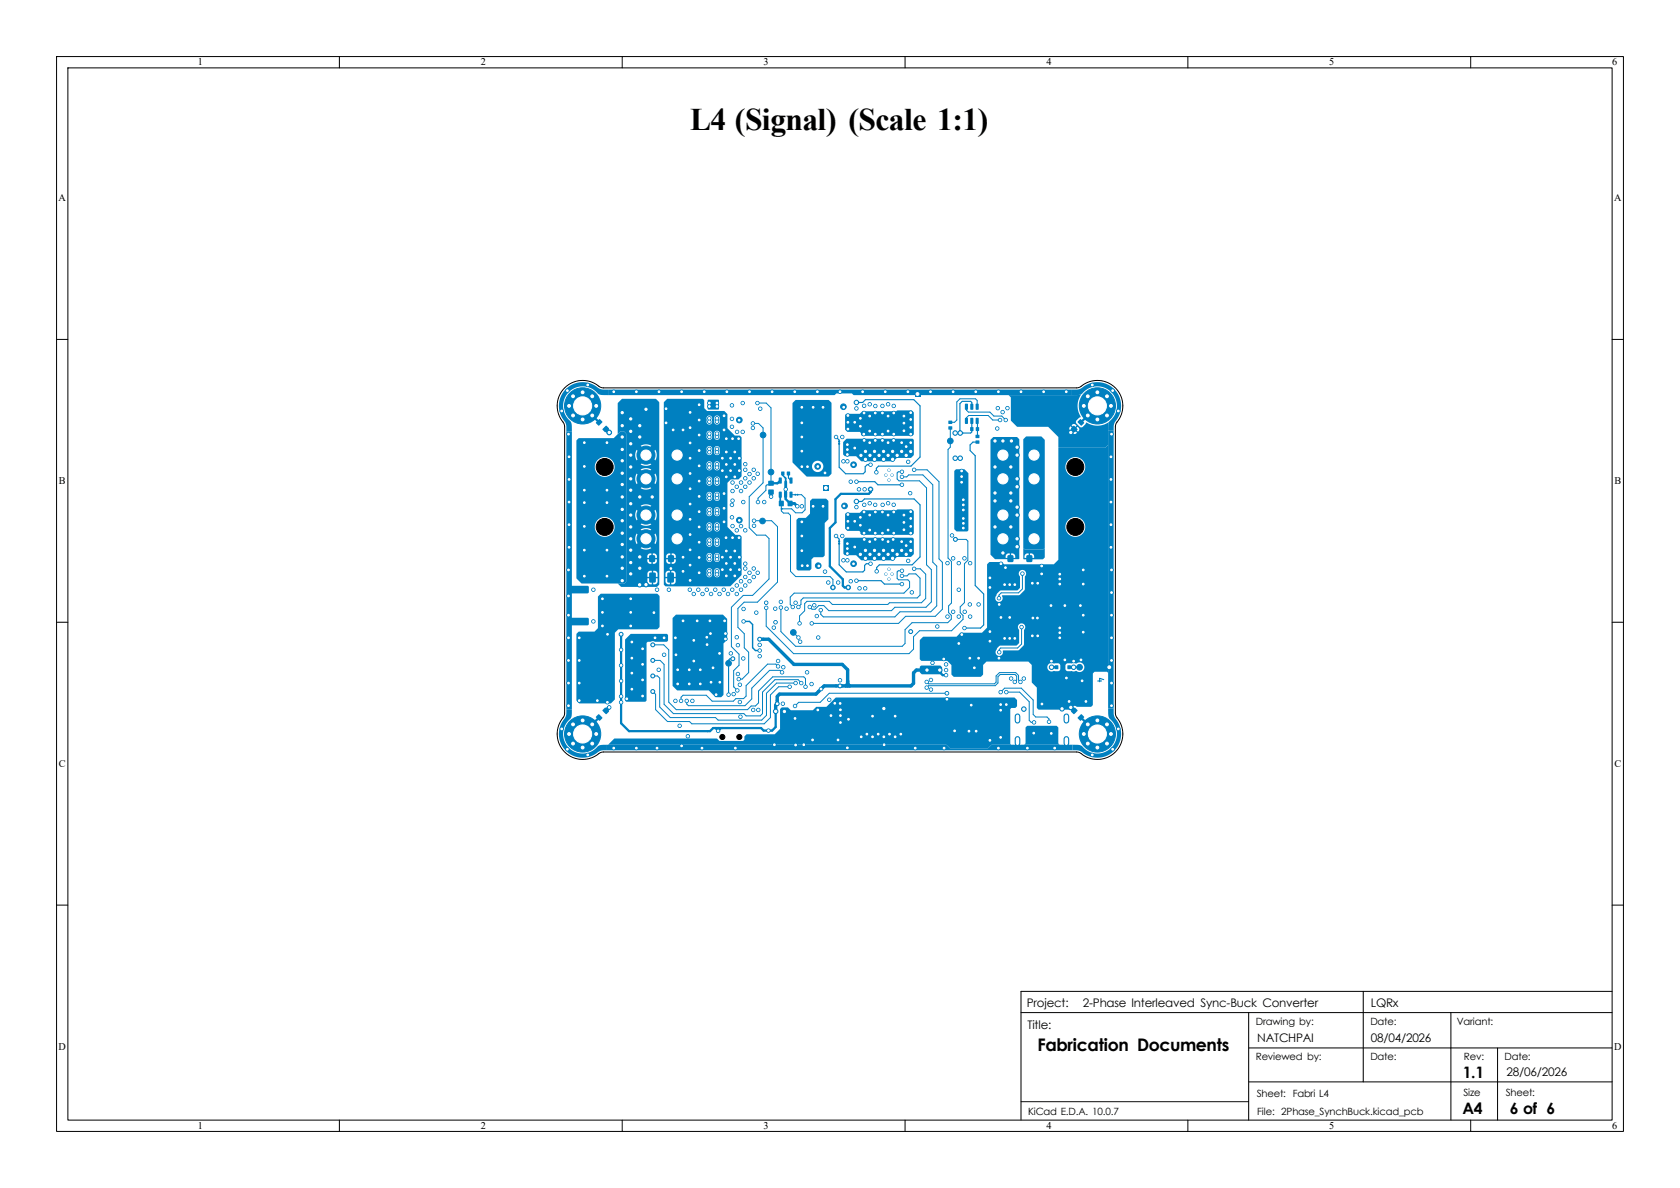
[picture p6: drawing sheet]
<svg xmlns="http://www.w3.org/2000/svg" width="297mm" height="210mm" viewBox="0 0 297 210" stroke-linecap="round" stroke-linejoin="round" font-family="sans-serif">
<defs><g id="words">
<text font-size="5.6" x="122" y="23">L4 (Signal) (Scale 1:1)</text>
<text font-size="3.1" x="183.4" y="185.8">Fabrication Documents</text>
<g font-size="2.8">
<text x="258.6" y="190.6">1.1</text>
<text x="258.6" y="197">A4</text>
<text x="266.9" y="197">6 of 6</text>
</g>
<g font-size="2.1">
<text x="181.5" y="177.9">Project:</text>
<text x="191.4" y="178">2-Phase Interleaved Sync-Buck Converter</text>
<text x="242.4" y="178">LQRx</text>
<text x="181.7" y="181.9">Title:</text>
<text x="222.3" y="184.1">NATCHPAI</text>
<text x="242.3" y="184.1">08/04/2026</text>
<text x="266.3" y="190.2">28/06/2026</text>
</g>
<g font-size="1.8">
<text x="35" y="11.6">1</text>
<text x="85" y="11.6">2</text>
<text x="135" y="11.6">3</text>
<text x="185" y="11.6">4</text>
<text x="235" y="11.6">5</text>
<text x="285" y="11.6">6</text>
<text x="10.3" y="35.6">A</text>
<text x="285.3" y="35.6">A</text>
<text x="10.4" y="85.6">B</text>
<text x="285.4" y="85.6">B</text>
<text x="10.4" y="135.6">C</text>
<text x="285.4" y="135.6">C</text>
<text x="10.3" y="185.6">D</text>
<text x="222" y="181.3">Drawing by:</text>
<text x="242.3" y="181.2">Date:</text>
<text x="257.5" y="181.2">Variant:</text>
<text x="285.3" y="185.6">D</text>
<text x="222" y="187.4">Reviewed by:</text>
<text x="242.3" y="187.4">Date:</text>
<text x="258.8" y="187.5">Rev:</text>
<text x="266" y="187.4">Date:</text>
<text x="181.8" y="197.2">KiCad E.D.A. 10.0.7</text>
<text x="222.2" y="193.9">Sheet: Fabri L4</text>
<text x="222.3" y="197.2">File: 2Phase_SynchBuck.kicad_pcb</text>
<text x="258.7" y="193.7">Size</text>
<text x="266.2" y="193.7">Sheet:</text>
<text x="35" y="199.6">1</text>
<text x="85" y="199.6">2</text>
<text x="135" y="199.6">3</text>
<text x="185" y="199.6">4</text>
<text x="235" y="199.6">5</text>
<text x="285" y="199.6">6</text>
</g>
<text font-size="1" fill="#0080c0" x="193.8" y="119.6" transform="rotate(90 193.8 119.6)">4</text>
</g></defs>
<path d="M99.8 68.6a4.6 4.6 0 0 1 6.2-.2l.7 .2h83.6l.8-.3a4.5 4.5 0 0 1 6.1 .4 4.5 4.5 0 0 1 .1 6.2l-.1 .6v50.6l.2 .7a4.5 4.5 0 0 1-.4 6.2 4.5 4.5 0 0 1-6.1 .1l-.6-.2h-83.6l-.8 .3a4.5 4.5 0 0 1-6.1-.4 4.5 4.5 0 0 1-.1-6.2l.1-.5v-50.6l-.2-.9a4.5 4.5 0 0 1 .2-6z" fill="none" stroke="#000" stroke-width=".18"/>
<path d="M140.6 87.5h.4" fill="none" stroke="#0080c0" stroke-width=".18"/>
<path d="M148.4 78.1v.4M148.4 95.7v.4" fill="none" stroke="#0080c0" stroke-width=".2"/>
<g fill="#0080c0" stroke="#0080c0" stroke-width=".18">
<circle cx="114.2" cy="91" r="1.6"/>
<circle cx="114.2" cy="95.3" r="1.6"/>
<circle cx="119.7" cy="91" r="1.6"/>
<circle cx="119.7" cy="95.3" r="1.6"/>
<circle cx="182.8" cy="95.3" r="1.6"/>
<circle cx="182.8" cy="91" r="1.6"/>
<circle cx="177.3" cy="95.3" r="1.6"/>
<circle cx="177.3" cy="91" r="1.6"/>
<circle cx="196.4" cy="129.8" r=".4"/>
<circle cx="195.7" cy="128.1" r=".4"/>
<circle cx="195.7" cy="131.4" r=".4"/>
<circle cx="194" cy="127.4" r=".4"/>
<circle cx="194" cy="129.7" r="3.2"/>
<circle cx="194" cy="132.2" r=".4"/>
<circle cx="192.3" cy="128.1" r=".4"/>
<circle cx="192.3" cy="131.4" r=".4"/>
<circle cx="191.6" cy="129.8" r=".4"/>
<circle cx="114.2" cy="80.4" r="1.6"/>
<circle cx="114.2" cy="84.7" r="1.6"/>
<circle cx="119.7" cy="80.4" r="1.6"/>
<circle cx="119.7" cy="84.7" r="1.6"/>
<circle cx="105.4" cy="71.8" r=".4"/>
<circle cx="104.7" cy="70.1" r=".4"/>
<circle cx="104.7" cy="73.4" r=".4"/>
<circle cx="103" cy="69.4" r=".4"/>
<circle cx="103" cy="71.7" r="3.2"/>
<circle cx="103" cy="74.1" r=".4"/>
<circle cx="101.3" cy="70.1" r=".4"/>
<circle cx="101.3" cy="73.4" r=".4"/>
<circle cx="100.6" cy="71.8" r=".4"/>
<circle cx="182.8" cy="84.7" r="1.6"/>
<circle cx="182.8" cy="80.4" r="1.6"/>
<circle cx="177.3" cy="84.7" r="1.6"/>
<circle cx="177.3" cy="80.4" r="1.6"/>
<circle cx="156.6" cy="101.5" r=".2"/>
<circle cx="157.2" cy="102.4" r=".2"/>
<circle cx="157.2" cy="100.6" r=".2"/>
<circle cx="157.7" cy="101.5" r=".2"/>
<circle cx="196.4" cy="71.8" r=".4"/>
<circle cx="195.7" cy="70.1" r=".4"/>
<circle cx="195.7" cy="73.4" r=".4"/>
<circle cx="194" cy="69.4" r=".4"/>
<circle cx="194" cy="71.7" r="3.2"/>
<circle cx="194" cy="74.1" r=".4"/>
<circle cx="192.3" cy="70.1" r=".4"/>
<circle cx="192.3" cy="73.4" r=".4"/>
<circle cx="191.6" cy="71.8" r=".4"/>
</g>
<path d="M179.9 126.6v.8M179.9 130.6v.8M188.5 126.6v.8M188.5 130.6v.8" fill="none" stroke="#0080c0" stroke-width="1"/>
<g fill="#0080c0">
<path d="M100.5 103.6h3.4l.2 .2v.9l-.2 .2h-3.3l-.2-.2z"/>
<path d="M100.5 109.3l3.4-.1 .2 .3v.9l-.2 .2-3.3-.1-.2-.2z"/>
</g>
<g fill="#0080c0" stroke="#0080c0" stroke-width=".18">
<circle cx="156.6" cy="84" r=".2"/>
<circle cx="157.2" cy="84.9" r=".2"/>
<circle cx="157.2" cy="83.1" r=".2"/>
<circle cx="157.7" cy="84" r=".2"/>
<circle cx="105.4" cy="129.8" r=".4"/>
<circle cx="104.7" cy="128.1" r=".4"/>
<circle cx="104.7" cy="131.4" r=".4"/>
<circle cx="103" cy="127.4" r=".4"/>
<circle cx="103" cy="129.7" r="3.2"/>
<circle cx="103" cy="132.2" r=".4"/>
<circle cx="101.3" cy="128.1" r=".4"/>
<circle cx="101.3" cy="131.4" r=".4"/>
<circle cx="100.6" cy="129.8" r=".4"/>
<circle cx="168" cy="77.9" r=".5"/>
<circle cx="144.6" cy="82.5" r=".5"/>
<circle cx="134.8" cy="92.1" r=".5"/>
</g>
<g fill="#0080c0">
<path d="M137.7 86.9l.5 .1-.1 1-.4-.1z"/>
<path d="M138.7 86.9l.5 .1-.1 1-.5-.1z"/>
<path d="M139.6 86.9l.5 .1-.1 1-.4-.1z"/>
<path d="M139.6 84.4l.5 .1-.1 1-.4-.1z"/>
<path d="M137.7 84.4l.5 .1-.1 1-.4-.1z"/>
<path d="M105.9 74.1h.2l.4 .5-.7 .7-.5-.6z"/>
<path d="M107.1 75.3h.1l.5 .5-.7 .6-.5-.5z"/>
<path d="M172.5 77.9h.6v.5h-.6z"/>
<path d="M172.5 76.9h.6v.5h-.6z"/>
</g>
<g fill="#0080c0" stroke="#0080c0" stroke-width=".18">
<circle cx="141" cy="87.5" r=".08"/>
<circle cx="140.6" cy="87.4" r=".07"/>
</g>
<g fill="#0080c0">
<path d="M190.5 126.8l.7-.6 .5 .6-.7 .6-.5-.4z"/>
<path d="M189.9 125.1h.2l.4 .5-.7 .7-.5-.6z"/>
<path d="M137.7 88.5h.8v1h-.8z"/>
<path d="M139.3 88.5h.8v1h-.8z"/>
</g>
<circle cx="135.5" cy="106.5" r=".25" fill="#0080c0" stroke="#0080c0" stroke-width=".18"/>
<g fill="#0080c0">
<path d="M118.1 98.2h1v1.1h-1z"/>
<path d="M114.8 98.2h1v1.1h-1z"/>
</g>
<g fill="#0080c0" stroke="#0080c0" stroke-width=".18">
<circle cx="148.4" cy="96.1" r=".1"/>
<circle cx="148.4" cy="95.7" r=".1"/>
</g>
<g fill="#0080c0">
<path d="M135.8 85h1v.8h-1z"/>
<path d="M135.8 86.6h1v.8h-1z"/>
</g>
<g fill="#0080c0" stroke="#0080c0" stroke-width=".18">
<circle cx="144.7" cy="100" r=".5"/>
<circle cx="149.3" cy="89.4" r=".5"/>
</g>
<g fill="#0080c0">
<path d="M172.5 71.4h.5l-.1 1h-.4z"/>
<path d="M171.6 71.4h.5l-.1 1h-.5z"/>
<path d="M170.6 71.4h.5l-.1 1h-.4z"/>
<path d="M170.6 73.9h.5l-.1 1h-.4z"/>
<path d="M171.6 73.9h.5l-.1 1h-.5z"/>
<path d="M172.5 73.9h.5l-.1 1h-.4z"/>
<path d="M172.5 75.5h.6v.7h-.6z"/>
<path d="M171.5 75.5h.6v.7h-.6z"/>
</g>
<circle cx="130.7" cy="74.2" r=".5" fill="#0080c0" stroke="#0080c0" stroke-width=".18"/>
<g fill="#0080c0">
<path d="M178.2 98.2h.9v1.1h-.9z"/>
<path d="M181.5 98.2h.9v1.1h-.9z"/>
</g>
<g fill="#0080c0" stroke="#0080c0" stroke-width=".18">
<circle cx="130.7" cy="91.9" r=".5"/>
<circle cx="136.3" cy="83.5" r=".5"/>
</g>
<g fill="#0080c0">
<path d="M105.4 126.7l.5-.4 .6 .7-.6 .4-.5-.6z"/>
<path d="M106.5 125.5l.6-.4 .6 .7-.6 .4-.6-.5z"/>
</g>
<g fill="#0080c0" stroke="#0080c0" stroke-width=".18">
<circle cx="148.4" cy="78.5" r=".1"/>
<circle cx="148.4" cy="78.1" r=".1"/>
</g>
<g fill="#0080c0">
<path d="M139.1 83.4h.6v.6h-.6z"/>
<path d="M138.1 83.4h.6v.6h-.6z"/>
<path d="M167.7 74.4h.6v.5h-.6z"/>
<path d="M167.7 75.4h.6v.5h-.6z"/>
</g>
<g fill="#0080c0" stroke="#0080c0" stroke-width=".18">
<circle cx="150.9" cy="82.2" r=".5"/>
<circle cx="150.9" cy="99.6" r=".5"/>
<circle cx="134.9" cy="76.9" r=".5"/>
<circle cx="140.3" cy="111.8" r=".5"/>
</g>
<g fill="#0080c0">
<path d="M195.6 117.5h1v1h-1z"/>
<path d="M145.5 85.8h1v1h-1z"/>
<path d="M190.5 74.5l.6-.4 .6 .7-.6 .4-.6-.5z"/>
<path d="M189.4 75.7l.5-.4 .6 .7-.6 .4-.5-.6z"/>
</g>
<circle cx="137.1" cy="110" r=".25" fill="#0080c0" stroke="#0080c0" stroke-width=".18"/>
<g fill="#0080c0">
<path d="M186.5 117.6h.6v.7h-.6z"/>
<path d="M188.7 117.6h.6v.7h-.6z"/>
</g>
<g fill="#0080c0" stroke="#0080c0" stroke-width=".18">
<circle cx="149.1" cy="71.9" r=".5"/>
<circle cx="190.9" cy="118" r=".5"/>
<circle cx="159.7" cy="73.4" r=".5"/>
</g>
<g fill="#0080c0">
<path d="M161.7 69.2h1v1h-1z"/>
<path d="M118 101.3l.9-.1 .2 .1 .1 1.5-.2 .2h-.8l-.2-.1z"/>
<path d="M114.8 101.3l.9-.1 .2 .1 .1 1.5-.2 .2h-.8l-.2-.1z"/>
</g>
<g fill="#0080c0" stroke="#0080c0" stroke-width=".18">
<circle cx="128.8" cy="117.3" r=".5"/>
<circle cx="185.9" cy="117.9" r=".4"/>
<circle cx="147.3" cy="103.8" r=".4"/>
<circle cx="170.5" cy="111" r=".3"/>
<circle cx="123.6" cy="71.6" r=".3"/>
<circle cx="123.6" cy="98.5" r=".3"/>
<circle cx="122" cy="78.3" r=".3"/>
<circle cx="130.7" cy="83.2" r=".3"/>
<circle cx="123.6" cy="82.3" r=".3"/>
<circle cx="128.4" cy="101.8" r=".3"/>
<circle cx="130.7" cy="95" r=".3"/>
<circle cx="123.6" cy="79.7" r=".3"/>
<circle cx="127.7" cy="98.5" r=".3"/>
<circle cx="122" cy="86.4" r=".3"/>
<circle cx="117.8" cy="74.7" r=".3"/>
<circle cx="128.4" cy="95" r=".3"/>
<circle cx="123.6" cy="85.1" r=".3"/>
<circle cx="128.4" cy="99.6" r=".3"/>
<circle cx="122" cy="97.2" r=".3"/>
<circle cx="120.8" cy="98.5" r=".3"/>
<circle cx="122" cy="99.9" r=".3"/>
<circle cx="129.9" cy="101.8" r=".3"/>
<circle cx="128.4" cy="97.4" r=".3"/>
<circle cx="123.6" cy="87.8" r=".3"/>
<circle cx="129.9" cy="99.6" r=".3"/>
<circle cx="130.7" cy="81" r=".3"/>
<circle cx="120.8" cy="76" r=".3"/>
<circle cx="129.9" cy="79.9" r=".3"/>
<circle cx="129.5" cy="77.6" r=".3"/>
<circle cx="128.4" cy="77.6" r=".3"/>
<circle cx="129.9" cy="82.1" r=".3"/>
<circle cx="128.4" cy="84.3" r=".3"/>
<circle cx="127.7" cy="100.7" r=".3"/>
<circle cx="122" cy="91.8" r=".3"/>
<circle cx="119" cy="76" r=".3"/>
<circle cx="128.4" cy="79.9" r=".3"/>
<circle cx="123.6" cy="76.9" r=".3"/>
<circle cx="122" cy="102.6" r=".3"/>
<circle cx="128" cy="76" r=".3"/>
<circle cx="122" cy="81" r=".3"/>
<circle cx="128" cy="89.8" r=".3"/>
<circle cx="129.9" cy="84.3" r=".3"/>
<circle cx="129.2" cy="98.5" r=".3"/>
<circle cx="129.2" cy="81" r=".3"/>
<circle cx="122" cy="94.5" r=".3"/>
<circle cx="128" cy="87.3" r=".3"/>
<circle cx="129.9" cy="97.4" r=".3"/>
<circle cx="123.6" cy="90.4" r=".3"/>
<circle cx="130.7" cy="100.7" r=".3"/>
<circle cx="129.2" cy="100.7" r=".3"/>
<circle cx="129.2" cy="83.2" r=".3"/>
<circle cx="127.7" cy="83.2" r=".3"/>
<circle cx="123.6" cy="101.2" r=".3"/>
<circle cx="130.6" cy="77.6" r=".3"/>
<circle cx="128.4" cy="82.1" r=".3"/>
<circle cx="128" cy="92.3" r=".3"/>
<circle cx="127.7" cy="81" r=".3"/>
<circle cx="122" cy="89.1" r=".3"/>
<circle cx="123.6" cy="74.3" r=".3"/>
<circle cx="123.6" cy="95.8" r=".3"/>
<circle cx="118.6" cy="100.5" r=".3"/>
<circle cx="122" cy="75.6" r=".3"/>
<circle cx="130.7" cy="98.5" r=".3"/>
<circle cx="122" cy="72.9" r=".3"/>
<circle cx="120.8" cy="101" r=".3"/>
<circle cx="128" cy="73.5" r=".3"/>
<circle cx="122" cy="83.7" r=".3"/>
<circle cx="117.8" cy="72.3" r=".3"/>
<circle cx="129.5" cy="95" r=".3"/>
<circle cx="123.6" cy="93.1" r=".3"/>
<circle cx="127.3" cy="120.6" r=".3"/>
<circle cx="153.3" cy="129.8" r=".3"/>
<circle cx="125.6" cy="112" r=".3"/>
<circle cx="142.8" cy="82.5" r=".3"/>
<circle cx="131.8" cy="103.5" r=".3"/>
<circle cx="129.5" cy="85.3" r=".3"/>
<circle cx="161" cy="97.3" r=".35"/>
<circle cx="110" cy="92.1" r=".4"/>
<circle cx="153" cy="104" r=".3"/>
<circle cx="167.5" cy="99.5" r=".3"/>
<circle cx="184.5" cy="69.3" r=".3"/>
<circle cx="176.5" cy="69.3" r=".3"/>
<circle cx="197.7" cy="128.9" r=".3"/>
<circle cx="111.5" cy="89.1" r=".4"/>
<circle cx="126.8" cy="74.6" r=".3"/>
<circle cx="115.3" cy="87.8" r=".4"/>
<circle cx="126.8" cy="98.8" r=".3"/>
<circle cx="160.6" cy="99.1" r=".3"/>
<circle cx="120.5" cy="69.3" r=".3"/>
<circle cx="102.4" cy="123.9" r=".3"/>
<circle cx="138.9" cy="86.5" r=".3"/>
<circle cx="179.4" cy="103.4" r=".3"/>
<circle cx="154.3" cy="130.2" r=".3"/>
<circle cx="141.8" cy="89.5" r=".3"/>
<circle cx="196.5" cy="116.8" r=".3"/>
<circle cx="196.4" cy="96.8" r=".3"/>
<circle cx="158" cy="71.8" r=".3"/>
<circle cx="152.8" cy="77.8" r=".3"/>
<circle cx="126.6" cy="122.8" r=".3"/>
<circle cx="131.8" cy="99.7" r=".3"/>
<circle cx="187.4" cy="111" r=".3"/>
<circle cx="131.8" cy="86.1" r=".3"/>
<circle cx="111.5" cy="84.7" r=".4"/>
<circle cx="128.5" cy="69.3" r=".3"/>
<circle cx="152.8" cy="71.7" r=".3"/>
<circle cx="158" cy="77.8" r=".3"/>
<circle cx="168.9" cy="81" r=".4"/>
<circle cx="149.1" cy="99.1" r=".3"/>
<circle cx="132.5" cy="102.7" r=".3"/>
<circle cx="102.4" cy="116.8" r=".3"/>
<circle cx="121.9" cy="120.9" r=".3"/>
<circle cx="177.8" cy="100.4" r=".3"/>
<circle cx="157" cy="98" r=".35"/>
<circle cx="161.2" cy="104.7" r=".3"/>
<circle cx="158.3" cy="126.6" r=".3"/>
<circle cx="149.8" cy="78.6" r=".3"/>
<circle cx="139.1" cy="107.6" r=".3"/>
<circle cx="130.5" cy="119.2" r=".3"/>
<circle cx="187.4" cy="101.5" r=".3"/>
<circle cx="100.6" cy="96.8" r=".3"/>
<circle cx="197.7" cy="72.7" r=".3"/>
<circle cx="130.3" cy="105" r=".3"/>
<circle cx="178.5" cy="112.8" r=".3"/>
<circle cx="170.3" cy="92.5" r=".3"/>
<circle cx="182.8" cy="129.6" r=".3"/>
<circle cx="196.5" cy="76.7" r=".3"/>
<circle cx="110" cy="102.7" r=".4"/>
<circle cx="123.5" cy="104.2" r=".3"/>
<circle cx="111.5" cy="82.6" r=".4"/>
<circle cx="181" cy="125.4" r=".4"/>
<circle cx="126.8" cy="96.1" r=".3"/>
<circle cx="170.3" cy="91.7" r=".3"/>
<circle cx="148.9" cy="77.3" r=".3"/>
<circle cx="196.5" cy="108.8" r=".3"/>
<circle cx="111.5" cy="80.4" r=".4"/>
<circle cx="148.2" cy="130.8" r=".3"/>
<circle cx="140.7" cy="106.5" r=".3"/>
<circle cx="110" cy="85.7" r=".4"/>
<circle cx="156.2" cy="97.3" r=".35"/>
<circle cx="144" cy="107" r=".3"/>
<circle cx="125.4" cy="88.1" r=".3"/>
<circle cx="148.5" cy="124.4" r=".3"/>
<circle cx="157.3" cy="129.8" r=".3"/>
<circle cx="159.4" cy="97.3" r=".35"/>
<circle cx="103.9" cy="133.5" r=".3"/>
<circle cx="157" cy="95.7" r=".3"/>
<circle cx="196.4" cy="92.8" r=".3"/>
<circle cx="111.5" cy="95.3" r=".4"/>
<circle cx="143.8" cy="89.5" r=".3"/>
<circle cx="156" cy="77.8" r=".3"/>
<circle cx="126.8" cy="80" r=".3"/>
<circle cx="178.1" cy="72.1" r=".3"/>
<circle cx="152.8" cy="95.4" r=".3"/>
<circle cx="177.3" cy="72.9" r=".3"/>
<circle cx="148.5" cy="120.2" r=".3"/>
<circle cx="141.8" cy="79.7" r=".3"/>
<circle cx="125.4" cy="95.5" r=".3"/>
<circle cx="125.4" cy="77.3" r=".3"/>
<circle cx="125.4" cy="87.4" r=".3"/>
<circle cx="131" cy="85.3" r=".3"/>
<circle cx="125" cy="104.2" r=".3"/>
<circle cx="138.4" cy="124.4" r=".3"/>
<circle cx="177.6" cy="103.4" r=".3"/>
<circle cx="158.6" cy="80.5" r=".35"/>
<circle cx="146.6" cy="123.7" r=".3"/>
<circle cx="134.3" cy="114" r=".3"/>
<circle cx="164.6" cy="121.9" r=".3"/>
<circle cx="149.8" cy="81.6" r=".3"/>
<circle cx="111.7" cy="121.8" r=".3"/>
<circle cx="100.3" cy="132.5" r=".3"/>
<circle cx="168.5" cy="69.3" r=".3"/>
<circle cx="160.6" cy="81.7" r=".3"/>
<circle cx="175" cy="113.4" r=".3"/>
<circle cx="151.1" cy="96.7" r=".3"/>
<circle cx="157.8" cy="79.8" r=".35"/>
<circle cx="108.5" cy="69.3" r=".3"/>
<circle cx="125.4" cy="90.8" r=".3"/>
<circle cx="154.7" cy="89.2" r=".3"/>
<circle cx="136.9" cy="131.6" r=".3"/>
<circle cx="160.5" cy="69.3" r=".3"/>
<circle cx="130.3" cy="76.3" r=".3"/>
<circle cx="100.5" cy="120.8" r=".3"/>
<circle cx="125.4" cy="76.7" r=".3"/>
<circle cx="166.8" cy="116.5" r=".3"/>
<circle cx="178.5" cy="109.2" r=".3"/>
<circle cx="150.4" cy="102.7" r=".3"/>
<circle cx="113.1" cy="100.4" r=".4"/>
<circle cx="126.8" cy="77.3" r=".3"/>
<circle cx="196.5" cy="124.8" r=".3"/>
<circle cx="125.4" cy="80" r=".3"/>
<circle cx="131.5" cy="107.7" r=".3"/>
<circle cx="126.8" cy="93.4" r=".3"/>
<circle cx="185.8" cy="107.1" r=".3"/>
<circle cx="111.5" cy="99.4" r=".4"/>
<circle cx="183.5" cy="112.4" r=".3"/>
<circle cx="113.1" cy="98.4" r=".4"/>
<circle cx="196.4" cy="84.8" r=".3"/>
<circle cx="160.9" cy="87.2" r=".3"/>
<circle cx="175" cy="111.7" r=".3"/>
<circle cx="161" cy="79.8" r=".35"/>
<circle cx="110" cy="98.4" r=".4"/>
<circle cx="177.9" cy="124.5" r=".3"/>
<circle cx="110" cy="83.7" r=".4"/>
<circle cx="130.3" cy="93.8" r=".3"/>
<circle cx="164.5" cy="69.3" r=".3"/>
<circle cx="156.2" cy="79.8" r=".35"/>
<circle cx="126.8" cy="101" r=".3"/>
<circle cx="153.8" cy="80.5" r=".35"/>
<circle cx="125.4" cy="71.9" r=".3"/>
<circle cx="167.3" cy="117.4" r=".3"/>
<circle cx="188.5" cy="119.8" r=".3"/>
<circle cx="152.9" cy="86.5" r=".3"/>
<circle cx="113.6" cy="120.2" r=".3"/>
<circle cx="159.4" cy="78.3" r=".3"/>
<circle cx="153" cy="98.7" r=".35"/>
<circle cx="152.8" cy="89.2" r=".3"/>
<circle cx="134.3" cy="116" r=".3"/>
<circle cx="125.4" cy="98.8" r=".3"/>
<circle cx="160.2" cy="80.5" r=".35"/>
<circle cx="136.5" cy="69.3" r=".3"/>
<circle cx="133.1" cy="75.7" r=".3"/>
<circle cx="119.4" cy="123.9" r=".3"/>
<circle cx="181.6" cy="132.2" r=".3"/>
<circle cx="170.3" cy="88.4" r=".3"/>
<circle cx="125" cy="112.7" r=".3"/>
<circle cx="129.4" cy="89.3" r=".3"/>
<circle cx="175" cy="102.1" r=".3"/>
<circle cx="107.7" cy="76.4" r=".42"/>
<circle cx="178.8" cy="119.9" r=".3"/>
<circle cx="196.4" cy="88.8" r=".3"/>
<circle cx="158" cy="89.2" r=".3"/>
<circle cx="113.1" cy="87.8" r=".4"/>
<circle cx="131" cy="86.8" r=".3"/>
<circle cx="181" cy="119.9" r=".3"/>
<circle cx="129.2" cy="115.5" r=".3"/>
<circle cx="141.8" cy="72" r=".3"/>
<circle cx="153.8" cy="98" r=".35"/>
<circle cx="185.9" cy="129.6" r=".3"/>
<circle cx="114.2" cy="72.4" r=".4"/>
<circle cx="135.5" cy="106.5" r=".3"/>
<circle cx="172.5" cy="69.3" r=".3"/>
<circle cx="133.3" cy="93" r=".3"/>
<circle cx="150" cy="127.1" r=".3"/>
<circle cx="102.4" cy="112.8" r=".3"/>
<circle cx="110" cy="96.3" r=".4"/>
<circle cx="156.3" cy="125.2" r=".35"/>
<circle cx="105.6" cy="123.9" r=".3"/>
<circle cx="173" cy="116.4" r=".3"/>
<circle cx="170.3" cy="90.1" r=".3"/>
<circle cx="182.6" cy="109.2" r=".3"/>
<circle cx="153.8" cy="95.8" r=".3"/>
<circle cx="184.2" cy="100.1" r=".3"/>
<circle cx="133.3" cy="84.6" r=".3"/>
<circle cx="161.8" cy="132.2" r=".3"/>
<circle cx="155.4" cy="98" r=".35"/>
<circle cx="154.6" cy="97.3" r=".35"/>
<circle cx="168.9" cy="76.6" r=".4"/>
<circle cx="165.7" cy="110.8" r=".3"/>
<circle cx="188.5" cy="69.3" r=".3"/>
<circle cx="104.9" cy="104.2" r=".3"/>
<circle cx="148.2" cy="103" r=".3"/>
<circle cx="125.4" cy="93.4" r=".3"/>
<circle cx="154.6" cy="98.7" r=".35"/>
<circle cx="156.2" cy="98.7" r=".35"/>
<circle cx="187.4" cy="112.8" r=".3"/>
<circle cx="132.5" cy="83.8" r=".3"/>
<circle cx="107.3" cy="78.3" r=".3"/>
<circle cx="145.5" cy="72" r=".3"/>
<circle cx="151.4" cy="89.7" r=".3"/>
<circle cx="145.5" cy="89.5" r=".3"/>
<circle cx="157" cy="78.3" r=".3"/>
<circle cx="130" cy="132.2" r=".3"/>
<circle cx="160.2" cy="79" r=".3"/>
<circle cx="132.5" cy="69.3" r=".3"/>
<circle cx="175" cy="103.8" r=".3"/>
<circle cx="171.3" cy="129.2" r=".3"/>
<circle cx="111.7" cy="113.5" r=".3"/>
<circle cx="138.1" cy="106.4" r=".3"/>
<circle cx="126.8" cy="87.4" r=".3"/>
<circle cx="123.8" cy="120.9" r=".3"/>
<circle cx="130.3" cy="103.5" r=".3"/>
<circle cx="103.3" cy="78.3" r=".3"/>
<circle cx="168.8" cy="129.2" r=".3"/>
<circle cx="154.7" cy="77.9" r=".3"/>
<circle cx="111.5" cy="78.4" r=".4"/>
<circle cx="157.8" cy="97.3" r=".35"/>
<circle cx="142.1" cy="131.6" r=".3"/>
<circle cx="178.5" cy="103.4" r=".3"/>
<circle cx="159.3" cy="129.8" r=".3"/>
<circle cx="124.1" cy="132.2" r=".3"/>
<circle cx="183.4" cy="109.2" r=".3"/>
<circle cx="134.4" cy="72.3" r=".3"/>
<circle cx="111.5" cy="108.2" r=".3"/>
<circle cx="152.2" cy="80.5" r=".35"/>
<circle cx="149.8" cy="132.2" r=".3"/>
<circle cx="114.2" cy="103.4" r=".4"/>
<circle cx="111.5" cy="101.4" r=".4"/>
<circle cx="146.4" cy="103" r=".3"/>
<circle cx="192" cy="124" r=".3"/>
<circle cx="129.5" cy="88.5" r=".3"/>
<circle cx="118.3" cy="104.2" r=".3"/>
<circle cx="148.6" cy="127.7" r=".3"/>
<circle cx="129.4" cy="91.4" r=".3"/>
<circle cx="157.9" cy="95.4" r=".3"/>
<circle cx="103.3" cy="82.4" r=".3"/>
<circle cx="158.3" cy="130.2" r=".3"/>
<circle cx="177" cy="99.7" r=".3"/>
<circle cx="130.8" cy="124.1" r=".3"/>
<circle cx="122.7" cy="105" r=".3"/>
<circle cx="126.8" cy="84.8" r=".3"/>
<circle cx="126.8" cy="85.4" r=".3"/>
<circle cx="187.4" cy="111.8" r=".3"/>
<circle cx="196.7" cy="69" r=".3"/>
<circle cx="156" cy="89.2" r=".3"/>
<circle cx="104.9" cy="109.8" r=".3"/>
<circle cx="182.5" cy="103.1" r=".3"/>
<circle cx="187.4" cy="102.4" r=".3"/>
<circle cx="157.8" cy="98.7" r=".35"/>
<circle cx="99.3" cy="72.7" r=".3"/>
<circle cx="170.3" cy="93.4" r=".3"/>
<circle cx="177" cy="109.2" r=".3"/>
<circle cx="110" cy="100.4" r=".4"/>
<circle cx="131.4" cy="88.8" r=".3"/>
<circle cx="125.4" cy="79.3" r=".3"/>
<circle cx="125.4" cy="96.1" r=".3"/>
<circle cx="126.8" cy="90.1" r=".3"/>
<circle cx="120.5" cy="131.9" r=".3"/>
<circle cx="191.3" cy="120.4" r=".3"/>
<circle cx="131.8" cy="93.8" r=".3"/>
<circle cx="141.5" cy="113.5" r=".3"/>
<circle cx="130.9" cy="126.7" r=".3"/>
<circle cx="125.5" cy="109.8" r=".3"/>
<circle cx="145.9" cy="101.1" r=".3"/>
<circle cx="106.5" cy="108.2" r=".3"/>
<circle cx="182.5" cy="112.4" r=".3"/>
<circle cx="107.3" cy="101.8" r=".35"/>
<circle cx="169.5" cy="113.8" r=".3"/>
<circle cx="135.1" cy="88.8" r=".3"/>
<circle cx="113.1" cy="75.3" r=".4"/>
<circle cx="153" cy="81.2" r=".35"/>
<circle cx="157" cy="71.5" r=".3"/>
<circle cx="157.8" cy="81.2" r=".35"/>
<circle cx="146.9" cy="126.5" r=".3"/>
<circle cx="134.1" cy="125.5" r=".3"/>
<circle cx="187.8" cy="125.3" r=".4"/>
<circle cx="154.6" cy="79.8" r=".35"/>
<circle cx="123.3" cy="109.8" r=".3"/>
<circle cx="141.8" cy="82.5" r=".3"/>
<circle cx="100.5" cy="112.8" r=".3"/>
<circle cx="176.7" cy="106.8" r=".3"/>
<circle cx="110" cy="77.3" r=".4"/>
<circle cx="170" cy="84.3" r=".3"/>
<circle cx="176.3" cy="75.7" r=".3"/>
<circle cx="151.9" cy="86.5" r=".3"/>
<circle cx="149.8" cy="97.8" r=".3"/>
<circle cx="148.6" cy="125.5" r=".3"/>
<circle cx="141.8" cy="97.4" r=".3"/>
<circle cx="126.8" cy="82.1" r=".3"/>
<circle cx="196.4" cy="80.7" r=".3"/>
<circle cx="141.8" cy="77.3" r=".3"/>
<circle cx="176.4" cy="72.1" r=".3"/>
<circle cx="164.6" cy="120.2" r=".3"/>
<circle cx="168.5" cy="98.7" r=".3"/>
<circle cx="131.8" cy="84.6" r=".3"/>
<circle cx="153" cy="97.3" r=".35"/>
<circle cx="126.8" cy="71.3" r=".3"/>
<circle cx="103.3" cy="101.8" r=".3"/>
<circle cx="157" cy="80.5" r=".35"/>
<circle cx="161" cy="111.7" r=".35"/>
<circle cx="117.4" cy="112.8" r=".3"/>
<circle cx="147.6" cy="124.3" r=".3"/>
<circle cx="149.8" cy="79.5" r=".3"/>
<circle cx="137.6" cy="116.8" r=".3"/>
<circle cx="106.5" cy="105.8" r=".3"/>
<circle cx="128.3" cy="112.9" r=".3"/>
<circle cx="125.4" cy="82.7" r=".3"/>
<circle cx="151.4" cy="72.2" r=".3"/>
<circle cx="171.5" cy="109" r=".3"/>
<circle cx="167.4" cy="123.6" r=".3"/>
<circle cx="176.9" cy="125.5" r=".3"/>
<circle cx="196.7" cy="132.5" r=".3"/>
<circle cx="180.5" cy="69.3" r=".3"/>
<circle cx="167.5" cy="109" r=".3"/>
<circle cx="124.2" cy="105" r=".3"/>
<circle cx="100.5" cy="116.8" r=".3"/>
<circle cx="161" cy="95.8" r=".3"/>
<circle cx="107.3" cy="88.8" r=".3"/>
<circle cx="159.4" cy="95.8" r=".3"/>
<circle cx="100.6" cy="80.7" r=".3"/>
<circle cx="148.5" cy="69.3" r=".3"/>
<circle cx="142.7" cy="118.8" r=".3"/>
<circle cx="126.8" cy="71.9" r=".3"/>
<circle cx="126.8" cy="88.1" r=".3"/>
<circle cx="184.2" cy="124.5" r=".3"/>
<circle cx="179.4" cy="112.8" r=".3"/>
<circle cx="169.8" cy="76.6" r=".4"/>
<circle cx="141.8" cy="92.3" r=".3"/>
<circle cx="100.6" cy="88.8" r=".3"/>
<circle cx="189.3" cy="76.4" r=".42"/>
<circle cx="125.4" cy="101.5" r=".3"/>
<circle cx="103.9" cy="68" r=".3"/>
<circle cx="131" cy="104.2" r=".3"/>
<circle cx="126.8" cy="95.5" r=".3"/>
<circle cx="129.7" cy="122.7" r=".3"/>
<circle cx="111.5" cy="76.3" r=".4"/>
<circle cx="126.8" cy="74" r=".3"/>
<circle cx="107.4" cy="112.1" r=".3"/>
<circle cx="170" cy="83.3" r=".3"/>
<circle cx="116.5" cy="69.3" r=".3"/>
<circle cx="196.5" cy="120.8" r=".3"/>
<circle cx="170.5" cy="98.7" r=".3"/>
<circle cx="107.3" cy="86.7" r=".3"/>
<circle cx="172.3" cy="118.1" r=".3"/>
<circle cx="183.5" cy="103.1" r=".3"/>
<circle cx="106.5" cy="110.7" r=".3"/>
<circle cx="153.8" cy="78.3" r=".3"/>
<circle cx="161" cy="78.3" r=".3"/>
<circle cx="133.3" cy="102" r=".3"/>
<circle cx="188.3" cy="107.1" r=".3"/>
<circle cx="116.2" cy="104.2" r=".3"/>
<circle cx="111.5" cy="110.7" r=".3"/>
<circle cx="167.3" cy="118.4" r=".3"/>
<circle cx="196.5" cy="112.8" r=".3"/>
<circle cx="111.5" cy="74" r=".4"/>
<circle cx="144.4" cy="108.9" r=".3"/>
<circle cx="100.6" cy="84.8" r=".3"/>
<circle cx="125.4" cy="101" r=".3"/>
<circle cx="119.8" cy="118.4" r=".3"/>
<circle cx="149.8" cy="96.1" r=".3"/>
<circle cx="171.5" cy="99.5" r=".3"/>
<circle cx="143.5" cy="120.9" r=".3"/>
<circle cx="130.8" cy="121.1" r=".3"/>
<circle cx="188.3" cy="116.7" r=".3"/>
<circle cx="132.5" cy="101.2" r=".3"/>
<circle cx="111.5" cy="105.8" r=".3"/>
<circle cx="111.5" cy="91.1" r=".4"/>
<circle cx="110.8" cy="123.5" r=".3"/>
<circle cx="170.6" cy="108.2" r=".3"/>
<circle cx="191.5" cy="103.2" r=".3"/>
<circle cx="170" cy="85.3" r=".3"/>
<circle cx="126.8" cy="79.3" r=".3"/>
<circle cx="141.8" cy="94.8" r=".3"/>
<circle cx="154.7" cy="95.3" r=".3"/>
<circle cx="169.5" cy="109" r=".3"/>
<circle cx="113.6" cy="117.4" r=".3"/>
<circle cx="189.8" cy="116.9" r=".3"/>
<circle cx="169.8" cy="81" r=".4"/>
<circle cx="187.4" cy="103.2" r=".3"/>
<circle cx="122" cy="104.2" r=".3"/>
<circle cx="117.4" cy="115.8" r=".3"/>
<circle cx="191.1" cy="116.7" r=".3"/>
<circle cx="141" cy="89.5" r=".3"/>
<circle cx="189.3" cy="125.1" r=".42"/>
<circle cx="131.8" cy="82.1" r=".3"/>
<circle cx="129.5" cy="86.8" r=".3"/>
<circle cx="140.6" cy="127" r=".3"/>
<circle cx="176.9" cy="124.5" r=".3"/>
<circle cx="113.1" cy="103.4" r=".4"/>
<circle cx="171.5" cy="116.4" r=".3"/>
<circle cx="119.4" cy="112.8" r=".3"/>
<circle cx="138.7" cy="125.8" r=".4"/>
<circle cx="111.7" cy="119" r=".3"/>
<circle cx="160.2" cy="96.5" r=".3"/>
<circle cx="191.5" cy="100.8" r=".3"/>
<circle cx="196.5" cy="104.7" r=".3"/>
<circle cx="149.8" cy="99.1" r=".3"/>
<circle cx="141.8" cy="100" r=".3"/>
<circle cx="131.8" cy="100.5" r=".3"/>
<circle cx="191.5" cy="111.8" r=".3"/>
<circle cx="128.1" cy="109.8" r=".3"/>
<circle cx="113.6" cy="123" r=".3"/>
<circle cx="115.8" cy="112.8" r=".3"/>
<circle cx="169.5" cy="104.2" r=".3"/>
<circle cx="156" cy="95.4" r=".3"/>
<circle cx="153" cy="79.8" r=".35"/>
<circle cx="110" cy="81.4" r=".4"/>
<circle cx="186.5" cy="132.2" r=".3"/>
<circle cx="124.5" cy="69.3" r=".3"/>
<circle cx="130.3" cy="86.1" r=".3"/>
<circle cx="152.3" cy="130.2" r=".3"/>
<circle cx="125.4" cy="92.8" r=".3"/>
<circle cx="152.1" cy="98" r=".35"/>
<circle cx="125" cy="113.9" r=".3"/>
<circle cx="156.2" cy="81.2" r=".35"/>
<circle cx="170" cy="112.2" r=".3"/>
<circle cx="166.9" cy="132.2" r=".3"/>
<circle cx="131.8" cy="83.1" r=".3"/>
<circle cx="176.9" cy="130.4" r=".3"/>
<circle cx="151.1" cy="79.2" r=".3"/>
<circle cx="168.3" cy="94.7" r=".3"/>
<circle cx="120.8" cy="109.8" r=".3"/>
<circle cx="134" cy="101.2" r=".3"/>
<circle cx="148.9" cy="94.8" r=".3"/>
<circle cx="126.5" cy="104.2" r=".3"/>
<circle cx="149.8" cy="80.3" r=".3"/>
<circle cx="185.9" cy="116.9" r=".3"/>
<circle cx="131.4" cy="116.4" r=".3"/>
<circle cx="153.8" cy="89" r=".3"/>
<circle cx="175" cy="130.9" r=".3"/>
<circle cx="128" cy="104.2" r=".3"/>
<circle cx="126.8" cy="98.3" r=".3"/>
<circle cx="120.2" cy="128.3" r=".3"/>
<circle cx="125.4" cy="84.8" r=".3"/>
<circle cx="134" cy="83.8" r=".3"/>
<circle cx="169.5" cy="99.5" r=".3"/>
<circle cx="119.8" cy="120.9" r=".3"/>
<circle cx="130.5" cy="114.1" r=".3"/>
<circle cx="143.7" cy="130.8" r=".3"/>
<circle cx="108.5" cy="132.2" r=".3"/>
<circle cx="102.4" cy="120.8" r=".3"/>
<circle cx="156.3" cy="131.6" r=".3"/>
<circle cx="125.4" cy="98.3" r=".3"/>
<circle cx="159.4" cy="79.8" r=".35"/>
<circle cx="111.7" cy="116.3" r=".3"/>
<circle cx="116.5" cy="118.4" r=".3"/>
<circle cx="125.4" cy="82.1" r=".3"/>
<circle cx="100.5" cy="108.8" r=".3"/>
<circle cx="100.5" cy="100.8" r=".3"/>
<circle cx="128.7" cy="105" r=".3"/>
<circle cx="149.1" cy="81.6" r=".3"/>
<circle cx="110" cy="94.3" r=".4"/>
<circle cx="191.5" cy="108.8" r=".3"/>
<circle cx="103.3" cy="97.3" r=".3"/>
<circle cx="103.3" cy="93" r=".3"/>
<circle cx="110" cy="79.4" r=".4"/>
<circle cx="157" cy="89" r=".3"/>
<circle cx="122.4" cy="123.9" r=".3"/>
<circle cx="155.3" cy="129.8" r=".3"/>
<circle cx="144.6" cy="125.5" r=".3"/>
<circle cx="137.1" cy="107.6" r=".3"/>
<circle cx="150.4" cy="85.1" r=".3"/>
<circle cx="107.4" cy="124.2" r=".3"/>
<circle cx="119.5" cy="115.8" r=".3"/>
<circle cx="112.5" cy="69.3" r=".3"/>
<circle cx="172.6" cy="129.2" r=".3"/>
<circle cx="125.7" cy="120.6" r=".3"/>
<circle cx="140.7" cy="131.7" r=".3"/>
<circle cx="107.7" cy="125.1" r=".3"/>
<circle cx="143.8" cy="72" r=".3"/>
<circle cx="173" cy="106.8" r=".3"/>
<circle cx="128.3" cy="112" r=".3"/>
<circle cx="103.3" cy="86.7" r=".3"/>
<circle cx="156.3" cy="130.2" r=".3"/>
<circle cx="100.6" cy="92.8" r=".3"/>
<circle cx="113.1" cy="77.3" r=".4"/>
<circle cx="133.2" cy="125.5" r=".3"/>
<circle cx="126.8" cy="90.8" r=".3"/>
<circle cx="193.1" cy="133.5" r=".3"/>
<circle cx="111.5" cy="97.3" r=".4"/>
<circle cx="129.4" cy="74.1" r=".3"/>
<circle cx="176.6" cy="116.4" r=".3"/>
<circle cx="122.7" cy="116.8" r=".3"/>
<circle cx="164.9" cy="117.2" r=".3"/>
<circle cx="129.5" cy="93" r=".3"/>
<circle cx="132.5" cy="85.3" r=".3"/>
<circle cx="123.8" cy="118.4" r=".3"/>
<circle cx="125.4" cy="71.3" r=".3"/>
<circle cx="129.4" cy="71.7" r=".3"/>
<circle cx="153.8" cy="71.5" r=".3"/>
<circle cx="125.4" cy="85.4" r=".3"/>
<circle cx="142.8" cy="100" r=".3"/>
<circle cx="125.4" cy="74" r=".3"/>
<circle cx="100.5" cy="76.7" r=".3"/>
<circle cx="126.1" cy="118.1" r=".35"/>
<circle cx="155.4" cy="80.5" r=".35"/>
<circle cx="136.8" cy="111" r=".3"/>
<circle cx="111.5" cy="93.1" r=".4"/>
<circle cx="193.1" cy="68" r=".3"/>
<circle cx="126.8" cy="92.8" r=".3"/>
<circle cx="111.5" cy="86.7" r=".4"/>
<circle cx="110" cy="73" r=".4"/>
<circle cx="129.5" cy="104.2" r=".3"/>
<circle cx="125.4" cy="90.1" r=".3"/>
<circle cx="130.3" cy="112.7" r=".3"/>
<circle cx="112.5" cy="132.2" r=".3"/>
<circle cx="145.9" cy="83.6" r=".3"/>
<circle cx="115.6" cy="108.3" r=".3"/>
<circle cx="116.2" cy="132.2" r=".3"/>
<circle cx="144.5" cy="69.3" r=".3"/>
<circle cx="131" cy="102.7" r=".3"/>
<circle cx="171.7" cy="124.6" r=".3"/>
<circle cx="133.3" cy="83.1" r=".3"/>
<circle cx="160.2" cy="98" r=".35"/>
<circle cx="144.7" cy="112.7" r=".3"/>
<circle cx="152" cy="104" r=".3"/>
<circle cx="131.3" cy="76.3" r=".3"/>
<circle cx="168.5" cy="108.2" r=".3"/>
<circle cx="125.4" cy="74.6" r=".3"/>
<circle cx="110" cy="75.3" r=".4"/>
<circle cx="171.5" cy="106.8" r=".3"/>
<circle cx="149.8" cy="97" r=".3"/>
<circle cx="125.7" cy="105" r=".3"/>
<circle cx="133.7" cy="108.3" r=".3"/>
<circle cx="136.3" cy="87.8" r=".3"/>
<circle cx="176.5" cy="132.2" r=".3"/>
<circle cx="133.3" cy="100.5" r=".3"/>
<circle cx="158.6" cy="98" r=".35"/>
<circle cx="126.8" cy="76.7" r=".3"/>
<circle cx="156" cy="71.8" r=".3"/>
<circle cx="154.6" cy="81.2" r=".35"/>
<circle cx="99.3" cy="128.9" r=".3"/>
<circle cx="189" cy="124" r=".3"/>
<circle cx="184.2" cy="101.5" r=".3"/>
<circle cx="121.6" cy="130.1" r=".3"/>
<circle cx="110" cy="87.8" r=".4"/>
<circle cx="148.6" cy="126.5" r=".3"/>
<circle cx="126.8" cy="101.5" r=".3"/>
<circle cx="131.3" cy="71.3" r=".3"/>
<circle cx="191" cy="107.1" r=".3"/>
<circle cx="154.7" cy="71.8" r=".3"/>
<circle cx="140.5" cy="69.3" r=".3"/>
<circle cx="127.2" cy="105" r=".3"/>
<circle cx="113.6" cy="114.7" r=".3"/>
<circle cx="100.5" cy="124.8" r=".3"/>
<circle cx="154.3" cy="126.6" r=".3"/>
<circle cx="196.5" cy="100.8" r=".3"/>
<circle cx="156.5" cy="69.3" r=".3"/>
<circle cx="170.3" cy="89.3" r=".3"/>
<circle cx="100.5" cy="105.4" r=".3"/>
<circle cx="129.4" cy="75.4" r=".3"/>
<circle cx="127.2" cy="115.5" r=".3"/>
<circle cx="131.8" cy="102" r=".3"/>
<circle cx="131" cy="93" r=".3"/>
<circle cx="122.7" cy="113.2" r=".3"/>
<circle cx="126.8" cy="82.7" r=".3"/>
<circle cx="103.3" cy="88.8" r=".3"/>
<circle cx="110" cy="90.1" r=".4"/>
<circle cx="100.3" cy="69" r=".3"/>
<circle cx="138.5" cy="117.9" r=".3"/>
<circle cx="152.5" cy="69.3" r=".3"/>
<circle cx="177.6" cy="112.8" r=".3"/>
<circle cx="121.9" cy="118.4" r=".3"/>
<circle cx="141.8" cy="74.7" r=".3"/>
<circle cx="107.3" cy="97.3" r=".3"/>
<circle cx="168.9" cy="95.4" r=".35"/>
<circle cx="135.5" cy="107.5" r=".3"/>
<circle cx="189.8" cy="117.9" r=".4"/>
<circle cx="128.8" cy="122.8" r=".3"/>
<circle cx="131.5" cy="109.8" r=".3"/>
<circle cx="134.3" cy="115" r=".3"/>
<circle cx="129.6" cy="116.5" r=".35"/>
<circle cx="147.8" cy="77.3" r=".3"/>
<circle cx="144.6" cy="82.5" r=".3"/>
<circle cx="127" cy="129.2" r=".3"/>
<circle cx="109.8" cy="120.4" r=".3"/>
<circle cx="166.1" cy="118.5" r=".4"/>
<circle cx="109.8" cy="124.2" r=".3"/>
<circle cx="135.9" cy="129.1" r=".3"/>
<circle cx="109.8" cy="123.1" r=".3"/>
<circle cx="134.3" cy="113" r=".35"/>
<circle cx="148.5" cy="121.2" r=".35"/>
<circle cx="167.3" cy="119.4" r=".3"/>
<circle cx="163.9" cy="118.5" r=".4"/>
<circle cx="109.8" cy="117.6" r=".3"/>
<circle cx="109.8" cy="112.1" r=".35"/>
<circle cx="109.8" cy="114.9" r=".3"/>
<circle cx="137.1" cy="125.8" r=".4"/>
<circle cx="137.4" cy="124.4" r=".35"/>
<circle cx="145.2" cy="121.8" r=".3"/>
<circle cx="156" cy="76.7" r=".3"/>
<circle cx="161" cy="91.7" r=".3"/>
<circle cx="152.7" cy="76.7" r=".3"/>
<circle cx="154.8" cy="90.5" r=".3"/>
<circle cx="159.8" cy="93.7" r=".3"/>
<circle cx="158" cy="90.5" r=".3"/>
<circle cx="152.1" cy="74" r=".3"/>
<circle cx="158" cy="94.3" r=".3"/>
<circle cx="161" cy="93" r=".3"/>
<circle cx="159.8" cy="74.8" r=".3"/>
<circle cx="158" cy="73" r=".3"/>
<circle cx="149.9" cy="91" r=".3"/>
<circle cx="152.8" cy="94.3" r=".3"/>
<circle cx="157" cy="73.6" r=".3"/>
<circle cx="149.9" cy="93.4" r=".3"/>
<circle cx="153.8" cy="91" r=".3"/>
<circle cx="161" cy="76.7" r=".3"/>
<circle cx="161" cy="94.3" r=".3"/>
<circle cx="153.7" cy="76.2" r=".3"/>
<circle cx="157" cy="91" r=".3"/>
<circle cx="157" cy="76.2" r=".3"/>
<circle cx="159.8" cy="91" r=".3"/>
<circle cx="161" cy="73" r=".3"/>
<circle cx="159.8" cy="92.4" r=".3"/>
<circle cx="152.1" cy="91.4" r=".3"/>
<circle cx="152.8" cy="73" r=".3"/>
<circle cx="156" cy="90.5" r=".3"/>
<circle cx="152.1" cy="75.4" r=".3"/>
<circle cx="149.9" cy="75.8" r=".3"/>
<circle cx="153.8" cy="73.6" r=".3"/>
<circle cx="149.9" cy="92.1" r=".3"/>
<circle cx="157" cy="93.7" r=".3"/>
<circle cx="161" cy="75.6" r=".3"/>
<circle cx="154.7" cy="94.3" r=".3"/>
<circle cx="154.7" cy="76.7" r=".3"/>
<circle cx="154.7" cy="73" r=".3"/>
<circle cx="159.8" cy="76.1" r=".3"/>
<circle cx="149.9" cy="73.4" r=".3"/>
<circle cx="156" cy="73" r=".3"/>
<circle cx="156" cy="94.3" r=".3"/>
<circle cx="161" cy="74.1" r=".3"/>
<circle cx="151.1" cy="74.7" r=".3"/>
<circle cx="153.8" cy="93.7" r=".3"/>
<circle cx="159.8" cy="73.6" r=".3"/>
<circle cx="152.8" cy="90.5" r=".3"/>
<circle cx="158" cy="76.7" r=".3"/>
<circle cx="151.1" cy="92.1" r=".3"/>
<circle cx="149.9" cy="74.7" r=".3"/>
<circle cx="152.1" cy="92.8" r=".3"/>
<circle cx="161" cy="90.4" r=".3"/>
<circle cx="155" cy="101" r=".3"/>
<circle cx="151.4" cy="88.7" r=".4"/>
<circle cx="149.2" cy="89.4" r=".3"/>
<circle cx="154.9" cy="83.5" r=".3"/>
<circle cx="151.4" cy="71.1" r=".4"/>
<circle cx="149.2" cy="72" r=".3"/>
<circle cx="133.9" cy="71.3" r=".3"/>
<circle cx="134" cy="88.8" r=".3"/>
<circle cx="115.4" cy="114" r=".35"/>
<circle cx="142.4" cy="121.4" r=".3"/>
<circle cx="178.7" cy="88.5" r=".4"/>
<circle cx="175.9" cy="93.1" r=".4"/>
<circle cx="177.3" cy="78" r=".4"/>
<circle cx="179.8" cy="96.7" r=".4"/>
<circle cx="177.3" cy="97.8" r=".4"/>
<circle cx="175.9" cy="88.5" r=".4"/>
<circle cx="178.7" cy="93.1" r=".4"/>
<circle cx="178.7" cy="82.6" r=".4"/>
<circle cx="179.8" cy="95.3" r=".4"/>
<circle cx="179.8" cy="86.1" r=".4"/>
<circle cx="178.7" cy="87.1" r=".4"/>
<circle cx="179.8" cy="79.1" r=".4"/>
<circle cx="175.9" cy="87.1" r=".4"/>
<circle cx="179.8" cy="89.7" r=".4"/>
<circle cx="179.8" cy="80.4" r=".4"/>
<circle cx="175.9" cy="82.6" r=".4"/>
<circle cx="178.8" cy="78" r=".4"/>
<circle cx="179.8" cy="84.7" r=".4"/>
<circle cx="179.8" cy="91.1" r=".4"/>
<circle cx="175.9" cy="78" r=".4"/>
<circle cx="153.9" cy="99.7" r=".3"/>
<circle cx="137.1" cy="110" r=".3"/>
<circle cx="150" cy="103.8" r=".4"/>
<circle cx="153.9" cy="86.5" r=".4"/>
<circle cx="176.6" cy="105.7" r=".3"/>
<circle cx="180.8" cy="101.4" r=".3"/>
<circle cx="137.6" cy="117.8" r=".3"/>
<circle cx="120.4" cy="123.9" r=".3"/>
<circle cx="143.5" cy="110.2" r=".3"/>
<circle cx="161.6" cy="83.1" r=".3"/>
<circle cx="115.4" cy="122.2" r=".35"/>
<circle cx="139.6" cy="121.4" r=".3"/>
<circle cx="133.3" cy="92" r=".3"/>
<circle cx="130.6" cy="120.1" r=".3"/>
<circle cx="141.7" cy="120.8" r=".3"/>
<circle cx="115.4" cy="116.7" r=".35"/>
<circle cx="176.9" cy="122.4" r=".3"/>
<circle cx="185.5" cy="127.6" r=".3"/>
<circle cx="177.9" cy="122.4" r=".3"/>
<circle cx="182.8" cy="127.7" r=".3"/>
<circle cx="115.4" cy="119.5" r=".35"/>
<circle cx="140.7" cy="120.8" r=".3"/>
<circle cx="161.6" cy="100.5" r=".3"/>
<circle cx="141.4" cy="110.2" r=".3"/>
<circle cx="140.6" cy="124.8" r=".3"/>
<circle cx="167.4" cy="122.6" r=".33"/>
<circle cx="138.3" cy="118.8" r=".3"/>
<circle cx="121.4" cy="123.9" r=".3"/>
<circle cx="177.8" cy="74.3" r=".3"/>
<circle cx="141.2" cy="107.3" r=".3"/>
<circle cx="159.5" cy="101.8" r=".3"/>
<circle cx="141.2" cy="112.7" r=".3"/>
<circle cx="163.8" cy="121.5" r=".3"/>
<circle cx="179.4" cy="120.5" r=".3"/>
<circle cx="180.4" cy="120.5" r=".3"/>
<circle cx="163.8" cy="120.5" r=".3"/>
<circle cx="176.7" cy="115.3" r=".3"/>
<circle cx="180.6" cy="110.8" r=".3"/>
<circle cx="147.8" cy="94.8" r=".3"/>
<circle cx="144.8" cy="100.1" r=".3"/>
<circle cx="150.9" cy="82.2" r=".3"/>
<circle cx="159.5" cy="85.7" r=".3"/>
<circle cx="151.4" cy="85.1" r=".3"/>
<circle cx="130.7" cy="92" r=".3"/>
<circle cx="159.5" cy="100.9" r=".3"/>
<circle cx="140.2" cy="107.3" r=".3"/>
<circle cx="159.5" cy="103.2" r=".3"/>
<circle cx="151.4" cy="102.7" r=".3"/>
<circle cx="150.9" cy="99.7" r=".3"/>
<circle cx="138.1" cy="107.4" r=".3"/>
<circle cx="130.4" cy="122.1" r=".3"/>
<circle cx="133.1" cy="74.8" r=".3"/>
<circle cx="159.5" cy="83.4" r=".3"/>
<circle cx="143.2" cy="107.3" r=".3"/>
<circle cx="153.9" cy="82.1" r=".3"/>
<circle cx="159.5" cy="84.3" r=".3"/>
<circle cx="145.1" cy="107.8" r=".3"/>
<circle cx="130.7" cy="74.3" r=".3"/>
<circle cx="176.8" cy="74.3" r=".3"/>
</g>
<g fill="none" stroke="#0080c0" stroke-width=".5">
<path d="M125.4 74v.6M125.4 76.7v.6M125.4 79.4v.6M126.8 74v.6M126.8 76.7v.6M126.8 79.4v.6M125.4 82.1v.6M125.4 84.8v.6M125.4 87.5v.6M125.4 90.2v.6M125.4 92.9v.6M125.4 95.6v.6"/>
<path d="M125.4 98.3v.6M126.8 82.1v.6M126.8 84.8v.6M126.8 87.5v.6M126.8 90.2v.6M126.8 92.9v.6M126.8 95.6v.6M126.8 98.3v.6M138.9 85.2v2.3M139.7 89h.8l.5 .5M125.4 101v.6M126.8 101v.6"/>
<path d="M185.9 118h.9M189 118h.8"/>
</g>
<g fill="none" stroke="#0080c0" stroke-width=".2">
<path d="M147.8 77.3l.6 .5v.3M148.4 78.5v4.1l1.1 1.2h3.1l.4-.4v-.9l.3-.3h.6M151.4 71.2h1.1l.5-.5h8.6l1.1 1.1v9l-1.6 1.6h-5.8l-.4 .4v.7M171.8 71.9v-.7l-.2-.2h-1.5l-.4 .4v5.2h1.9l.2-.2v-2M172.8 74.4v2.8M172.8 78.2h-.8l-.5 .5v1l.9 .9v22.9l1.5 1.5v5.5l-.5 .5h-2.9M137.9 88.8l.2 .2M139.4 83.7v.8l.4 .5M147.8 94.8l.6 .5v.4M148.4 96.1v3.8l1.2 1.2h3l.3-.3v-.8l.3-.3h.7M151.4 88.7h1l.4-.5h8.8l1.1 1.1v9.2l-1.4 1.4h-5.8l-.5 .4v.7M151.4 85.2h3.3l.5 .5h4.3"/>
<path d="M129.8 116.5h-.7l-.3 .2v6.1M151.4 102.7h4.4l.6 .6h3.1"/>
</g>
<g fill="none" stroke="#0080c0" stroke-width=".18">
<path d="M133.1 74.9h1l.8 .8v9.7l-2.4 2.4v5.5l1.3 1.3h1.6l.6 .6v7.2l-2.9 2.9h-1.7l-2.1 2.1v6.9l1.4 1.4v1.9l-1 1v2.8l.7 .7M133.9 71.3h1.6l.8 .8v13.3M168 75.7v3.4l-.4 .4v19.2l.6 .6v7.3l-.5 .5v1.2l.5 .5v.7l-.6 .6h-6.4l-1.2 1.2v2.5l-.5 .5h-18.8l-2.6-2.6v-4.3M170.9 71.9v.6l.3 .4h3.8l.7 .7h1.4l.7 .7M172.8 71.9v-1.1l-.3-.3h-2.8l-.5 .6v3.2l-.4 .4h-.8M176.8 74.3h-1.3l-.8-.8h-3.4l-.4 .4v.5M133.3 92.1h3.1l1.1 1v9.8l-3.6 3.6h-2.3l-1.1 1.1v3.3l1.1 1.1v2.5l.8 .8v3.6l-1.2 1.2h-.6M136.3 85.7h-.7l-.2 .2v.8l-1.4 1.4v.7M138.1 89v1.3l.4 .4h.9l.4 .4v9.9l.9 .9h6.1l.5 .5v1.5M138.1 89.9l.1 .1-.1 .1M139.8 87.5h.8M141 87.5h.7l.6 .6v2l-.5 .6h-1.1l-.7-.7h-1.9"/>
<path d="M159.5 83.4h-.7l-.2 .2v1.1l.3 .3h3.7l1.2 1.3v13.6l.9 .8v5.7l-1 1h-5.5l-.6 .6h-11.1l-.9-.9h-.8l-.7 .6h-.5l-.4-.4M159.5 84.3h.8l.4-.3h2.5l1.7 1.7v13.7l.7 .7v7l-1 1.1h-5.5l-.9 .9h-12.6l-.5-.5v-.7M161.6 83.1h2.3l2.1 2.1v13.6l.6 .6v8.3l-1.2 1.3h-5.3l-1.2 1.2h-15.4M168.9 95.4h1.9l.3 .3v3.4l-.6 .6v6.8l-.7 .8v1l.5 .5v.7l-2.1 2h-5.6l-1.1 1.1v2.2l-.8 .8h-20.4l-4.8-4.9v-3.2M115.4 114h1.9l.9 .9v9.2l1.4 1.4h12.6l.6-.7h.8l.5-.5v-2.1l2.5-2.5h5.5l.3 .3v1.4M115.4 119.5h.8l.4 .4v5.1l1.9 1.9h8l.5 .4h7.7l.8-.8v-3.9l1.8-1.8h3.4M115.5 116.7h1.2l.7 .8v7l1.7 1.7h12.4l.4 .4h2.5l.4-.4v-3.8l2.2-2.2h4.1l.6 .6M137.6 117.8l-.4-.4h-1.5l-3.8 3.8v1.9l-.4 .4h-1.4l-.5 .5h-3.7l-1-1.1h-4.1l-.4 .4v.6M138.3 118.9l-.4-.4h-1.8l-3.2 3.2v1.9l-1.2 1.2h-10l-.3-.3v-.6M140.3 111.8l.9 .9M159.4 100.9h-.6l-.2 .2v1.2l.3 .2h1.6l.3 .3v1.1l-1 1h-19.4l-.7 .7v1.3l.5 .4M159.5 101.8h.9l.3-.3h1.2l.8 .7v3l-.5 .5h-20.2l-.4 .4v.8l-.4 .4"/>
<path d="M161.6 100.6h1.1l1 .9v4.3l-.8 .8h-5.6l-.3 .3h-9.8l-.6-.6h-3.9l-.4 .4v1.3l-.9 .9v1.3M180.6 110.9v3l-.7 .7h-3l-.2 .2v.5M180.8 101.4v2.7l-.7 .7h-3.1l-.4 .4v.6M139.6 121.4h-1.9l-1.5 1.5v4l-1.1 1.1h-12.8l-.4-.4h-3.9l-2.1-2.1v-2.8l-.5-.5M163.8 120.6l.4 .3h11.6l.3-.3v-1.1l.6-.6h2.9l.5 .5v.8l.3 .4M167.4 122.6h-20.8l-1.6 1.6h-3.8l-.6 .6M176.9 122.4l.7-.7h3l2.1 2.1v2.5l.4 .5h2l.4 .3v.5M177.9 122.4h2.4l1.7 1.7v3.3l.3 .3h.5M179.4 120.6l.3-.4v-.7l-.3-.3h-2.6l-.4 .4v1.1l-.5 .5h-11.7l-.4 .4"/>
</g>
<path d="M137.9 87.5v1.3M138.8 84.4l.1 .2v.6" fill="none" stroke="#0080c0" stroke-width=".3"/>
<path d="M107.1 75.8l.6 .7M190 75.8l-.7 .7M107.7 125.1l-.6 .6M189.3 125.1l.6 .6" fill="none" stroke="#0080c0" stroke-width=".7"/>
<path d="M104.7 73.4l1.3 1.3M192.3 73.4l-1.2 1.3M137.9 85l-.4 .4h-1.2M138.9 87.5v.7l.8 .8M138.9 86.5h.1M153.9 86.5v.5l-.3 .3h-4.9l-1 1v4.1l-1 1v6.7l2.3 2.3v1.2l.3 .3h.7M109.8 112.1v15.8l1.4 1.4h14.3l.6-.6h8.5l.4 .5h1.5l.6-.7v-2.7M166.1 118.5v.3l.6 .6h.3M106 126.8l-1.3 1.3M126.5 128.7l.5 .5M127 128.7v.5l.5-.5M191.1 126.8l1.2 1.3" fill="none" stroke="#0080c0" stroke-width=".4"/>
<path d="M149.2 71.9v.1M149.2 72h.1M138.4 83.7v.3l.4 .4M131.5 109.9h1l.6 .5v4.1l.5 .5h.7M189.8 118h1.1" fill="none" stroke="#0080c0" stroke-width=".25"/>
<path d="M136.3 87v.8M134.3 113h1.6l4.5 4.5h8.5l1 .9v2.9M163.9 118.5h-1.9l-.5 .5v1.8l-.4 .5h-15.4l-1.4 1.4h-6.5l-.4 .4M137.4 123.2v1.2l-.3 .3v1.1M149.5 121.3l.4-.4 .3 .4" fill="none" stroke="#0080c0" stroke-width=".6"/>
<g fill="#0080c0">
<path d="M125.2 70.7h1.9l-.1 1.7-1.9-.1z"/>
<path d="M189.5 68.9l1.1-.1 .7-.3a4.2 4.2 0 0 1 5.7 .3 4.2 4.2 0 0 1 .2 5.7l-.3 .7v.9h-1v-.7a1.8 1.8 0 0 1 .9-1.6 3.5 3.5 0 0 0-.7-4.8 3.5 3.5 0 0 0-4.9 .6l-.5 .2-1.2 .1z"/>
<path d="M117.4 71.1l.6-.6h6.2l.3 .3v1.4l.5 .4 3 .1 .6 .5v.7h-1.3l-.1-.1a.51 .51 0 0 0-.5-.3 .51 .51 0 0 0-.4 .4h-.4v-.1a.53 .53 0 0 0-.8-.3 .53 .53 0 0 0-.1 .8 .53 .53 0 0 0 .5 .7 .53 .53 0 0 0 .4-.8v-.3h.4v.4a.53 .53 0 0 0 .5 .7 .53 .53 0 0 0 .4-.8l.1-.3h1.3v1.8l.9 .9h-2.2a.5 .5 0 0 0-.5-.5 .5 .5 0 0 0-.5 .5h-.4v-.1a.53 .53 0 0 0-.8-.3 .53 .53 0 0 0-.1 .8 .53 .53 0 0 0 .5 .7 .53 .53 0 0 0 .4-.8v-.3h.4v.4a.53 .53 0 0 0 .5 .7 .53 .53 0 0 0 .4-.8l.1-.3h2.2l.4 .4h.9l.3 .4v1.9h-3.8a.5 .5 0 0 0-.5-.5 .5 .5 0 0 0-.5 .5h-.4v-.1a.53 .53 0 0 0-.8-.3 .53 .53 0 0 0-.1 .8 .53 .53 0 0 0 .5 .7 .53 .53 0 0 0 .4-.8v-.3h.4v.3a.55 .55 0 0 0 .5 .8 .55 .55 0 0 0 .4-.8l.1-.3h3.8v2.7h-3.8l-.1-.1a.51 .51 0 0 0-.5-.3 .51 .51 0 0 0-.4 .4h-.4v-.1a.53 .53 0 0 0-.8-.3 .53 .53 0 0 0-.1 .8 .53 .53 0 0 0 .5 .7 .53 .53 0 0 0 .4-.8v-.3h.4v.3a.55 .55 0 0 0 .5 .8 .55 .55 0 0 0 .4-.8l.1-.3h3.8v2.1l-.5 .6h-3.3l-.1-.1a.51 .51 0 0 0-.5-.3 .51 .51 0 0 0-.4 .4h-.4v-.1a.53 .53 0 0 0-.8-.3 .53 .53 0 0 0-.1 .8 .51 .51 0 0 0 .4 .8 .51 .51 0 0 0 .5-.8v-.4h.4v.4a.51 .51 0 0 0 .5 .8 .51 .51 0 0 0 .4-.8l.1-.4h3.3l-1.4 .1-.6 .5v2.1h-1.3a.51 .51 0 0 0-.5-.5 .51 .51 0 0 0-.5 .5l-.4-.1a.54 .54 0 0 0-.8-.2 .54 .54 0 0 0-.2 .7 .53 .53 0 0 0 .6 .7 .53 .53 0 0 0 .4-.8v-.3h.4v.4a.53 .53 0 0 0 .5 .7 .53 .53 0 0 0 .4-.8l.1-.3h1.3v2.7h-1.3a.51 .51 0 0 0-.5-.5 .51 .51 0 0 0-.5 .5h-.4a.53 .53 0 0 0-.7-.4 .53 .53 0 0 0-.3 .8 .52 .52 0 0 0 .6 .7 .52 .52 0 0 0 .4-.8v-.3h.4v.3a.55 .55 0 0 0 .5 .8 .55 .55 0 0 0 .4-.8l.1-.3h1.3v2.7h-1.3a.51 .51 0 0 0-.5-.5 .51 .51 0 0 0-.5 .5h-.4a.53 .53 0 0 0-.7-.4 .53 .53 0 0 0-.3 .8 .52 .52 0 0 0 .6 .7 .52 .52 0 0 0 .4-.8v-.3h.4v.4a.53 .53 0 0 0 .5 .7 .53 .53 0 0 0 .4-.8l.1-.3h1.3v.3l1.4 1.4 .8 .1 .3 .3v.6h-3.8l-.1-.1a.51 .51 0 0 0-.5-.3 .51 .51 0 0 0-.4 .4h-.4a.53 .53 0 0 0-.7-.4 .53 .53 0 0 0-.2 .8 .53 .53 0 0 0 .5 .7 .53 .53 0 0 0 .4-.8v-.3h.4v.3a.55 .55 0 0 0 .5 .8 .55 .55 0 0 0 .4-.8l.1-.3h3.8v2.7h-3.8a.51 .51 0 0 0-.5-.5 .51 .51 0 0 0-.5 .5h-.4a.5 .5 0 0 0-.6-.5 .5 .5 0 0 0-.4 .6l-5.4-.1a1.04 1.04 0 0 0-1.7 0v.4h.7v-.8h.2v.8h.8v-.3h5.4l.1 .3-.1 .3h-7.1a.65 .65 0 0 0 .4 .8h.3v-.8h.2v.8h.3a.61 .61 0 0 0 .5-.8h5.4a.53 .53 0 0 0 .7 .4 .53 .53 0 0 0 .3-.8v-.3h.4v.4a.53 .53 0 0 0 .5 .7 .53 .53 0 0 0 .4-.8l.1-.3h3.8v2.7h-3.8l-.1-.1a.51 .51 0 0 0-.5-.3 .51 .51 0 0 0-.4 .4h-.4a.53 .53 0 0 0-.7-.4 .53 .53 0 0 0-.3 .8h-5.5a.74 .74 0 0 0-1-.4h-.3l-.4 .3v.8h.7v-1.1h.3v1.1h.8v-.6h5.4a.53 .53 0 0 0 .7 .6 .53 .53 0 0 0 .3-.8v-.3h.4v.4a.53 .53 0 0 0 .5 .7 .53 .53 0 0 0 .4-.8l.1-.3h3.8a1.06 1.06 0 0 1-.6 1.3h-12.8v.6a.59 .59 0 0 0 .7 .5v-1.1h.3v1.1h.3l.4-.3 .1-.8h11l-1.4 1.4-11.4 .1-.3-.4z"/>
<path d="M195.9 125.2h1v1.1l.3 .8a4.2 4.2 0 0 1-.3 5.7 4.2 4.2 0 0 1-5.7 .1l-.6-.2-1-.1v-.9l1.5 .1a4.1 4.1 0 0 0 3.7 1.3 3.5 3.5 0 0 0 2.6-2.7 3.5 3.5 0 0 0-1.3-3.4l-.2-.6z"/>
<path d="M100.1 76.3h1v-.2v49.4h-1z"/>
<path d="M102.3 77.5l6.2-.1 1.2-1.1h.6l.4 .4v5.7h-2a1.75 1.75 0 0 0-2.7-1.3 1.75 1.75 0 0 0 0 2.9 1.75 1.75 0 0 0 2.7-1.3v-.3h2v10.6h-2a1.75 1.75 0 0 0-2.7-1.3 1.75 1.75 0 0 0 0 2.9 1.75 1.75 0 0 0 2.7-1.3v-.3h2v9.8l-.3 .3h-7.6l-.9-.9v-24.3z"/>
<path d="M109.2 71.2l.8-.7h5.9l.6 .6 .1 9.2h-.5l-.2-.8-.8 .8-.3-.5-.4-.2 .7-.8a1.87 1.87 0 0 0-1.8 0l.7 .8-.4 .2-.3 .5-.7-.8-.1 .1a1.89 1.89 0 0 0 .1 1.8l.7-.8 .3 .5 .4 .2-.7 .8 .1 .1a1.89 1.89 0 0 0 1.7-.1l-.7-.8 .4-.2 .3-.5 .8 .8 .2-1.1h.5v4.2h-.5l-.2-.8-.8 .8-.3-.5-.4-.2 .7-.8a1.87 1.87 0 0 0-1.8 0l.7 .8-.4 .2-.3 .5-.7-.8-.1 .1a1.89 1.89 0 0 0 .1 1.8l.7-.8 .3 .5 .4 .2-.7 .8 .1 .1a1.89 1.89 0 0 0 1.7-.1l-.7-.8 .4-.2 .3-.5 .8 .8 .2-1.1h.5v6.4h-.5l-.2-.8-.8 .8-.3-.5-.4-.2 .7-.8a1.87 1.87 0 0 0-1.8 0l.7 .8-.4 .2-.3 .5-.7-.8-.1 .1a1.89 1.89 0 0 0 .1 1.8l.7-.8 .3 .5 .4 .2-.7 .8 .1 .1a1.89 1.89 0 0 0 1.7-.1l-.7-.8 .4-.2 .3-.5 .8 .8 .2-1.1h.5v4.2h-.5l-.2-.8-.8 .8-.2-.4-.5-.3 .7-.8a1.87 1.87 0 0 0-1.8 0l.7 .8-.4 .2-.3 .5-.7-.8-.1 .1a1.89 1.89 0 0 0 .1 1.8l.7-.8 .2 .4 .5 .3-.7 .8 .1 .1a1.89 1.89 0 0 0 1.7-.1l-.7-.8 .4-.2 .3-.5 .8 .8 .2-1.1h.5v3.2h-.5l-.1-.3-.4-.2h-.2v.8h-.2v-.8l-.5 .1-.3 .4v.3h1.7v-.3h.5v.9h-.5v-.3h-.7v.8h-.2v-.8h-.8a.69 .69 0 0 0 .3 .7 .69 .69 0 0 0 .7 .1l.5-.1 .2-.4h.5v2.2h-.3l-.3-.4-.5-.1v1.1h-.3v-1.1h-.3l-.4 .4v.7h1.8v-.6h.3v1.4h-.3v-.6h-.8v1.1h-.3v-1.1h-.7v.6a.72 .72 0 0 0 1 .5l.5-.1 .3-.4h.3l-.1 .5-.4 .5h-6.2l-.7-.7h1.2l.3-.3v-26.1l-.4-.4h-.6l-.5 .4z"/>
<path d="M107.3 131.7l60-.1 .6 .7h6.8l.6-.7h14.3v1h-82.3z"/>
<path d="M195.9 76.1h1v49.1h-1v.4z"/>
<path d="M100.1 125.5h1l-.1 1.3a5 5 0 0 0-1.4 3.1 3.5 3.5 0 0 0 2.4 3.2 3.5 3.5 0 0 0 3.8-1.2l.5-.2h1v.9l-.9 .1-.7 .3a4.2 4.2 0 0 1-5.8-.4 4.2 4.2 0 0 1 0-5.8l.2-.5z"/>
<path d="M189.5 69.9l.2-.1z"/>
<path d="M107.5 68.9h82v1h-38.5l-.4-.3h-2.7l-.4 .3h-40z"/>
<path d="M99.9 68.9a4.2 4.2 0 0 1 5.8-.3l.7 .2 1.1 .1v1l-1.6-.2a4 4 0 0 0-3.4-1.4 3.5 3.5 0 0 0-2.8 2.6 3.5 3.5 0 0 0 1.2 3.6l.2 .6v1.2h-1v-1.1l-.3-.8a4.2 4.2 0 0 1 .1-5.5z"/>
<path d="M151.6 84.9l.2 .2v.1l-.2 .2-.2-.2z"/>
<path d="M153.5 82.1l.2-.2 .2 .2-.2 .3-.2-.2z"/>
<path d="M149.5 90.8l.2-.1h2.3l.5-.5h6l.2-.1h2.5l.4 .3-.1 3.9-.3 .2h-8.8l-.3-.1v-.3l-.2-.3h-2.1l-.4-.4z"/>
<path d="M181.3 128.6l.4-.3h5.1l.3 .4v2.7l.2 .2h-6.2l.2-.2z"/>
<path d="M169 83h1.5l.7 .7v10l-.2 .3-1.9-.1-.4-.4v-10.2z"/>
<path d="M147.8 94.8l.3-.1 .1 .3-.2 .1-.2-.1z"/>
<path d="M159 103.2l.3-.2 .2 .2-.2 .3-.3-.2z"/>
<path d="M178.3 69.9h11.4l1.5-.2a3.7 3.7 0 0 0-.2 4l-.3 .2-.5 .6v.3l.5 .5h-.4l-.4-.4-.5 .3 .5 .5 .4-.4h.4l.4 .3 .2-.1 .8-.8a3.5 3.5 0 0 0 2.8 .4l1.2-.5-.2 1.2h-5.1l-.3-.4-.4 .4h-.4l-.4-.4-.3 .4 .3 .4 .4-.4h.4l.5 .5 .2-.5h5.1v.7h-5.5l-.5-.5-.4 .4 .4 .3 .5-.2h5.5v2.2l-.5 .4h-8.2l-.1-1.8-1.8-1.9h-5.4l-1.2-1v-4.1z"/>
<path d="M118.9 109.2l.6-.5h8.3l.7 .7 .1 3.7-.7 .7v9l-.4 .4h-1l-1.2-1.1-5.6-.1-.8-.7z"/>
<path d="M107.5 131.6l1.1-1.1h18.1l.5 .5h4.2l.2-.2v-.7l.4-.3h5l.9-1v-3.4l.3-.3h1.1l.5 .4h3.9l.6-.6h1.8l1.7-1.6h31.5l.5 .5v1.1l-.3 .2-.7 .1-.2 .2v6.1l.2 .1h-3.5l-.6 .7h-6.8l-.6-.7z"/>
<path d="M153.5 86.7l.4-.2 .4 .2-.3 .5z"/>
<path d="M110.5 113l1-.9h6.4l.2 .2v.9l-.2 .2-2.1 .1-.5-.2-.8 .2-.2 .2v10.1l-.2 .3h-3.4l-.2-.3z"/>
<path d="M151.6 70.8l.4 .3v.1l-.4 .3-.2-.3z"/>
<path d="M149.5 73.3l.2-.2h2.3l.5-.4h6l.2-.1h2.5l.4 .4-.1 3.8-.3 .2h-8.7l-.3-.1v-.3l-.2-.2-2.2-.1-.4-.4z"/>
<path d="M140.6 70.7h5.9l.5 .5v11.2h-1.4a1.01 1.01 0 0 0-1.6-.8 1.01 1.01 0 0 0 0 1.7 1.01 1.01 0 0 0 1.6-.8v-.1h1.4v1.3l-.5 .5-3.8 .1-2.6-2.6v-10.4z"/>
<path d="M162.7 117.8l.2-.1h3.3l.3 .3v1.1l-.1 .1h-3.4l-.4-.4z"/>
<path d="M149.6 77.6h11.7l.3 .2v2.6l-.6 .5-2.4 .1-.7 .6h-5.6l-.9-.9h-2l-.3-.3v-2.2z"/>
<path d="M147.8 77.3l.3-.1 .1 .3-.2 .1-.2-.1z"/>
<path d="M151.6 102.4l.2 .2v.1l-.2 .2-.2-.2z"/>
<path d="M180.9 96.8l.3 .3h3.2l.3-.3v1.5h-1.9a.69 .69 0 0 0-1-.5 .62 .62 0 0 0-.7 .8h.7v-.8h.3v.8h.7v-.3h1.9v.3l-.4 .3h-3.3z"/>
<path d="M154.9 100.6h.2l.1 .2-.2 .2-.2-.2z"/>
<path d="M175.6 77.3h4.2l.4 .4v20.6h-.7a.69 .69 0 0 0-1-.5 .62 .62 0 0 0-.7 .8h.7v-.8h.3v.8h.7v-.3h.7v.4l-.1 .1h-4.1l-.9-.8v-20.2z"/>
<path d="M170 76.2l.3 .3v.1l-.3 .3-.2-.3z"/>
<path d="M143.6 88.2h2.4l.5 .4v3.2l-.7 .6v5.8l-.3 .3h-1.6l-.4 .4v1.6l-.3 .3h-2.1l-.3-.2v-8.7l.4-.4h1.3l.7-.7v-2.2z"/>
<path d="M169.6 76h.2l.2 .3-.3 .3h-.3z"/>
<path d="M149.2 95.3l.3-.2h11.8l.3 .2v2.6l-.6 .5h-2.4l-.7 .7h-5.6l-.9-1h-2l-.3-.2z"/>
<path d="M180.4 111l.2-.2 .2 .2-.3 .3z"/>
<path d="M177.5 74h.3v.2l-.3 .1z"/>
<path d="M181.4 77.2h2.7l.6 .6v19l-.3 .3h-3.2l-.3-.3v-19.1z"/>
<path d="M176.4 74.2l.2-.2 .2 .3-.2 .2-.2-.2z"/>
<path d="M151.6 88.3l.4 .3v.1l-.4 .3-.2-.3z"/>
<path d="M159 85.6l.3-.1 .2 .2-.2 .2-.3-.1z"/>
<path d="M153.5 99.6l.2-.2 .2 .2-.2 .3-.2-.2z"/>
<path d="M187.1 79.1h8.3l.5-.4v3.7h-4l-.1-.2a1.75 1.75 0 0 0-2.8-1 1.75 1.75 0 0 0 .4 3 1.75 1.75 0 0 0 2.5-1.8h4v10.6h-4l-.1-.2a1.75 1.75 0 0 0-2.8-1 1.75 1.75 0 0 0 .4 3 1.75 1.75 0 0 0 2.5-1.8h4v8.3h-14.5v-.1a.67 .67 0 0 0-1-.3 .67 .67 0 0 0-.1 1.1v1.9l-.4 .4-3 .1-.7 .7a.68 .68 0 0 0 0 1.2 .68 .68 0 0 0 1.1-.5l-.1-.6h2.9l1-.8 .1-2.5 .2-.6h14.5v9.5h-14.6l-.1-.1a.67 .67 0 0 0-1-.4 .67 .67 0 0 0 0 1.1v2.2l-.4 .5h-3l-.5 .4-.1 .3a.68 .68 0 0 0-.1 .9 .68 .68 0 0 0 .9 .2 .68 .68 0 0 0 .3-.9h2.7l.9-.9 .1-2.7 .3-.6h14.6v7.1h-4.2v-.2a.86 .86 0 0 0-1.4-.4h-1.6l-.3 .3h-.9l-.4-.3h-.7a.81 .81 0 0 0-1.3 .7 .81 .81 0 0 0 1.3 .6h.7l.2-.1 .1-.2 .1-.7h.9v.7l.2 .3 1.1 .1 .5-.1a.95 .95 0 0 0 1 .1 .95 .95 0 0 0 .5-.8h4.2v1l-.2-.1h-2.2l-.3 .3v5.5l-.3 .3h-2.5l-.5-.1-.4 .3 .2 .2-.1 .2-.3-.2-.2 .2h-5.4l-.4-.4v-3.6l-.9-.9v-3.1l-.6-.6h-7.4l-.6 .6v1.7l-.4 .4-4.7 .1-.5-.5v-1.6l-.7-.8h-4.6l-.3-.3v-3.3l.6-.6 5.9-.1 .8-.7h3.7l.9-.8v-11.2l.4-.4h2.2l.4 .4h8.8l.8-.8z"/>
<path d="M154.8 83.1h.2l.2 .2-.3 .2-.2-.2z"/>
<path d="M180.5 101.6l.3-.2 .2 .2-.3 .2z"/>
<path d="M105.7 105.4l.6-.4h9.9l.4 .4v5.4l-.4 .4h-6.9l-.6 .6v11.8l-.7 .8-5.6-.1-.5-.5v-11.7l.5-.4h2.7l.6-.6z"/>
</g>
<g fill="#fff" stroke="#fff" stroke-width=".18">
<circle cx="185.9" cy="118" r=".2"/>
<circle cx="147.3" cy="103.9" r=".15"/>
<circle cx="170.5" cy="111" r=".15"/>
<circle cx="123.6" cy="71.5" r=".15"/>
<circle cx="123.6" cy="98.6" r=".15"/>
<circle cx="122" cy="78.3" r=".15"/>
<circle cx="130.7" cy="83.2" r=".15"/>
<circle cx="123.6" cy="82.3" r=".15"/>
<circle cx="128.4" cy="101.8" r=".15"/>
<circle cx="130.7" cy="95" r=".15"/>
<circle cx="123.6" cy="79.6" r=".15"/>
<circle cx="127.7" cy="98.5" r=".15"/>
<circle cx="122" cy="86.4" r=".15"/>
<circle cx="117.8" cy="74.8" r=".15"/>
<circle cx="128.4" cy="95" r=".15"/>
<circle cx="123.6" cy="85.1" r=".15"/>
<circle cx="128.4" cy="99.6" r=".15"/>
<circle cx="122" cy="97.2" r=".15"/>
<circle cx="120.8" cy="98.5" r=".15"/>
<circle cx="122" cy="99.9" r=".15"/>
<circle cx="129.9" cy="101.8" r=".15"/>
<circle cx="128.4" cy="97.4" r=".15"/>
<circle cx="123.6" cy="87.8" r=".15"/>
<circle cx="129.9" cy="99.6" r=".15"/>
<circle cx="130.7" cy="81" r=".15"/>
<circle cx="120.8" cy="76" r=".15"/>
<circle cx="129.9" cy="79.9" r=".15"/>
<circle cx="129.5" cy="77.5" r=".15"/>
<circle cx="128.4" cy="77.5" r=".15"/>
<circle cx="129.9" cy="82.1" r=".15"/>
<circle cx="128.4" cy="84.3" r=".15"/>
<circle cx="127.7" cy="100.7" r=".15"/>
<circle cx="122" cy="91.8" r=".15"/>
<circle cx="119" cy="76" r=".15"/>
<circle cx="128.4" cy="79.9" r=".15"/>
<circle cx="123.6" cy="76.9" r=".15"/>
<circle cx="122" cy="102.6" r=".15"/>
<circle cx="128" cy="76" r=".15"/>
<circle cx="122" cy="81" r=".15"/>
<circle cx="128" cy="89.9" r=".15"/>
<circle cx="129.9" cy="84.3" r=".15"/>
<circle cx="129.2" cy="98.5" r=".15"/>
<circle cx="129.2" cy="81" r=".15"/>
<circle cx="122" cy="94.5" r=".15"/>
<circle cx="128" cy="87.2" r=".15"/>
<circle cx="129.9" cy="97.4" r=".15"/>
<circle cx="123.6" cy="90.5" r=".15"/>
<circle cx="130.7" cy="100.7" r=".15"/>
<circle cx="129.2" cy="100.7" r=".15"/>
<circle cx="129.2" cy="83.2" r=".15"/>
<circle cx="127.7" cy="83.2" r=".15"/>
<circle cx="123.6" cy="101.2" r=".15"/>
<circle cx="130.6" cy="77.5" r=".15"/>
<circle cx="128.4" cy="82.1" r=".15"/>
<circle cx="128" cy="92.2" r=".15"/>
<circle cx="127.7" cy="81" r=".15"/>
<circle cx="122" cy="89.1" r=".15"/>
<circle cx="123.6" cy="74.2" r=".15"/>
<circle cx="123.6" cy="95.9" r=".15"/>
<circle cx="118.6" cy="100.5" r=".15"/>
<circle cx="122" cy="75.6" r=".15"/>
<circle cx="130.7" cy="98.5" r=".15"/>
<circle cx="122" cy="72.9" r=".15"/>
<circle cx="120.8" cy="101" r=".15"/>
<circle cx="128" cy="73.5" r=".15"/>
<circle cx="122" cy="83.7" r=".15"/>
<circle cx="117.8" cy="72.2" r=".15"/>
<circle cx="129.5" cy="95" r=".15"/>
<circle cx="123.6" cy="93.2" r=".15"/>
<circle cx="127.3" cy="120.6" r=".15"/>
<circle cx="153.3" cy="129.8" r=".15"/>
<circle cx="125.6" cy="112" r=".15"/>
<circle cx="142.8" cy="82.5" r=".15"/>
<circle cx="131.8" cy="103.5" r=".15"/>
<circle cx="129.5" cy="85.3" r=".15"/>
<circle cx="161" cy="97.3" r=".2"/>
<circle cx="110" cy="92" r=".2"/>
<circle cx="153" cy="104" r=".15"/>
<circle cx="167.5" cy="99.6" r=".15"/>
<circle cx="184.5" cy="69.2" r=".15"/>
<circle cx="176.5" cy="69.2" r=".15"/>
<circle cx="197.7" cy="128.8" r=".15"/>
<circle cx="111.5" cy="89" r=".2"/>
<circle cx="126.8" cy="74.5" r=".15"/>
<circle cx="115.3" cy="87.9" r=".2"/>
<circle cx="126.8" cy="98.9" r=".15"/>
<circle cx="160.6" cy="99.2" r=".15"/>
<circle cx="120.5" cy="69.2" r=".15"/>
<circle cx="102.4" cy="123.8" r=".15"/>
<circle cx="138.9" cy="86.5" r=".15"/>
<circle cx="179.4" cy="103.3" r=".15"/>
<circle cx="154.3" cy="130.3" r=".15"/>
<circle cx="141.8" cy="89.5" r=".15"/>
<circle cx="196.5" cy="116.7" r=".15"/>
<circle cx="196.4" cy="96.8" r=".15"/>
<circle cx="158" cy="71.8" r=".15"/>
<circle cx="152.8" cy="77.9" r=".15"/>
<circle cx="126.6" cy="122.8" r=".15"/>
<circle cx="131.8" cy="99.6" r=".15"/>
<circle cx="187.4" cy="111" r=".15"/>
<circle cx="131.8" cy="86" r=".15"/>
<circle cx="111.5" cy="84.6" r=".2"/>
<circle cx="128.5" cy="69.2" r=".15"/>
<circle cx="152.8" cy="71.7" r=".15"/>
<circle cx="158" cy="77.9" r=".15"/>
<circle cx="168.9" cy="81" r=".2"/>
<circle cx="149.1" cy="99" r=".15"/>
<circle cx="132.5" cy="102.7" r=".15"/>
<circle cx="102.4" cy="116.7" r=".15"/>
<circle cx="121.9" cy="120.9" r=".15"/>
<circle cx="177.8" cy="100.3" r=".15"/>
<circle cx="157" cy="98" r=".2"/>
<circle cx="161.2" cy="104.7" r=".15"/>
<circle cx="158.3" cy="126.6" r=".15"/>
<circle cx="149.8" cy="78.6" r=".15"/>
<circle cx="139.1" cy="107.6" r=".15"/>
<circle cx="130.5" cy="119.1" r=".15"/>
<circle cx="187.4" cy="101.5" r=".15"/>
<circle cx="100.6" cy="96.8" r=".15"/>
<circle cx="197.7" cy="72.6" r=".15"/>
<circle cx="130.3" cy="105" r=".15"/>
<circle cx="178.5" cy="112.9" r=".15"/>
<circle cx="170.3" cy="92.5" r=".15"/>
<circle cx="182.8" cy="129.6" r=".15"/>
<circle cx="196.5" cy="76.8" r=".15"/>
<circle cx="110" cy="102.6" r=".2"/>
<circle cx="123.5" cy="104.3" r=".15"/>
<circle cx="111.5" cy="82.6" r=".2"/>
<circle cx="181" cy="125.4" r=".2"/>
<circle cx="126.8" cy="96.2" r=".15"/>
<circle cx="170.3" cy="91.6" r=".15"/>
<circle cx="148.9" cy="77.2" r=".15"/>
<circle cx="196.5" cy="108.7" r=".15"/>
<circle cx="111.5" cy="80.4" r=".2"/>
<circle cx="148.2" cy="130.8" r=".15"/>
<circle cx="140.7" cy="106.6" r=".15"/>
<circle cx="110" cy="85.6" r=".2"/>
<circle cx="156.2" cy="97.3" r=".2"/>
<circle cx="144" cy="107" r=".15"/>
<circle cx="125.4" cy="88" r=".15"/>
<circle cx="148.5" cy="124.3" r=".15"/>
<circle cx="157.3" cy="129.8" r=".15"/>
<circle cx="159.4" cy="97.3" r=".2"/>
<circle cx="103.9" cy="133.4" r=".15"/>
<circle cx="157" cy="95.7" r=".15"/>
<circle cx="196.4" cy="92.8" r=".15"/>
<circle cx="111.5" cy="95.3" r=".2"/>
<circle cx="143.8" cy="89.5" r=".15"/>
<circle cx="156" cy="77.9" r=".15"/>
<circle cx="126.8" cy="79.9" r=".15"/>
<circle cx="178.1" cy="72.2" r=".15"/>
<circle cx="152.8" cy="95.4" r=".15"/>
<circle cx="177.3" cy="72.8" r=".15"/>
<circle cx="148.5" cy="120.3" r=".15"/>
<circle cx="141.8" cy="79.8" r=".15"/>
<circle cx="125.4" cy="95.6" r=".15"/>
<circle cx="125.4" cy="77.2" r=".15"/>
<circle cx="125.4" cy="87.5" r=".15"/>
<circle cx="131" cy="85.3" r=".15"/>
<circle cx="125" cy="104.3" r=".15"/>
<circle cx="138.4" cy="124.4" r=".15"/>
<circle cx="177.6" cy="103.3" r=".15"/>
<circle cx="158.6" cy="80.5" r=".2"/>
<circle cx="146.6" cy="123.7" r=".15"/>
<circle cx="134.3" cy="114" r=".15"/>
<circle cx="164.6" cy="121.9" r=".15"/>
<circle cx="149.8" cy="81.5" r=".15"/>
<circle cx="111.7" cy="121.8" r=".15"/>
<circle cx="100.3" cy="132.4" r=".15"/>
<circle cx="168.5" cy="69.2" r=".15"/>
<circle cx="160.6" cy="81.6" r=".15"/>
<circle cx="175" cy="113.3" r=".15"/>
<circle cx="151.1" cy="96.7" r=".15"/>
<circle cx="157.8" cy="79.8" r=".2"/>
<circle cx="108.5" cy="69.2" r=".15"/>
<circle cx="125.4" cy="90.7" r=".15"/>
<circle cx="154.7" cy="89.2" r=".15"/>
<circle cx="136.9" cy="131.7" r=".15"/>
<circle cx="160.5" cy="69.2" r=".15"/>
<circle cx="130.3" cy="76.4" r=".15"/>
<circle cx="100.5" cy="120.8" r=".15"/>
<circle cx="125.4" cy="76.6" r=".15"/>
<circle cx="166.8" cy="116.5" r=".15"/>
<circle cx="178.5" cy="109.1" r=".15"/>
<circle cx="150.4" cy="102.7" r=".15"/>
<circle cx="113.1" cy="100.4" r=".2"/>
<circle cx="126.8" cy="77.2" r=".15"/>
<circle cx="196.5" cy="124.7" r=".15"/>
<circle cx="125.4" cy="79.9" r=".15"/>
<circle cx="131.5" cy="107.6" r=".15"/>
<circle cx="126.8" cy="93.4" r=".15"/>
<circle cx="185.8" cy="107" r=".15"/>
<circle cx="111.5" cy="99.4" r=".2"/>
<circle cx="183.5" cy="112.4" r=".15"/>
<circle cx="113.1" cy="98.4" r=".2"/>
<circle cx="196.4" cy="84.8" r=".15"/>
<circle cx="160.9" cy="87.2" r=".15"/>
<circle cx="175" cy="111.6" r=".15"/>
<circle cx="161" cy="79.8" r=".2"/>
<circle cx="110" cy="98.5" r=".2"/>
<circle cx="177.9" cy="124.6" r=".15"/>
<circle cx="110" cy="83.6" r=".2"/>
<circle cx="130.3" cy="93.8" r=".15"/>
<circle cx="164.5" cy="69.2" r=".15"/>
<circle cx="156.2" cy="79.8" r=".2"/>
<circle cx="126.8" cy="100.9" r=".15"/>
<circle cx="153.8" cy="80.5" r=".2"/>
<circle cx="125.4" cy="71.8" r=".15"/>
<circle cx="167.3" cy="117.4" r=".15"/>
<circle cx="188.5" cy="119.8" r=".15"/>
<circle cx="152.9" cy="86.5" r=".15"/>
<circle cx="113.6" cy="120.2" r=".15"/>
<circle cx="159.4" cy="78.2" r=".15"/>
<circle cx="153" cy="98.7" r=".2"/>
<circle cx="152.8" cy="89.2" r=".15"/>
<circle cx="134.3" cy="116" r=".15"/>
<circle cx="125.4" cy="98.9" r=".15"/>
<circle cx="160.2" cy="80.5" r=".2"/>
<circle cx="136.5" cy="69.2" r=".15"/>
<circle cx="133.1" cy="75.6" r=".15"/>
<circle cx="119.4" cy="123.9" r=".15"/>
<circle cx="181.6" cy="132.3" r=".15"/>
<circle cx="170.3" cy="88.3" r=".15"/>
<circle cx="125" cy="112.6" r=".15"/>
<circle cx="129.4" cy="89.3" r=".15"/>
<circle cx="175" cy="102.2" r=".15"/>
<circle cx="107.7" cy="76.5" r=".2"/>
<circle cx="178.8" cy="120" r=".15"/>
<circle cx="196.4" cy="88.8" r=".15"/>
<circle cx="158" cy="89.2" r=".15"/>
<circle cx="113.1" cy="87.9" r=".2"/>
<circle cx="131" cy="86.8" r=".15"/>
<circle cx="181" cy="120" r=".15"/>
<circle cx="129.2" cy="115.5" r=".15"/>
<circle cx="141.8" cy="72" r=".15"/>
<circle cx="153.8" cy="98" r=".2"/>
<circle cx="185.9" cy="129.7" r=".15"/>
<circle cx="114.2" cy="72.3" r=".2"/>
<circle cx="135.5" cy="106.6" r=".15"/>
<circle cx="172.5" cy="69.2" r=".15"/>
<circle cx="133.3" cy="92.9" r=".15"/>
<circle cx="150" cy="127.1" r=".15"/>
<circle cx="102.4" cy="112.7" r=".15"/>
<circle cx="110" cy="96.3" r=".2"/>
<circle cx="156.3" cy="125.3" r=".2"/>
<circle cx="105.6" cy="123.9" r=".15"/>
<circle cx="173" cy="116.3" r=".15"/>
<circle cx="170.3" cy="90.2" r=".15"/>
<circle cx="182.6" cy="109.3" r=".15"/>
<circle cx="153.8" cy="95.8" r=".15"/>
<circle cx="184.2" cy="100" r=".15"/>
<circle cx="133.3" cy="84.5" r=".15"/>
<circle cx="161.8" cy="132.3" r=".15"/>
<circle cx="155.4" cy="98" r=".2"/>
<circle cx="154.6" cy="97.3" r=".2"/>
<circle cx="168.9" cy="76.6" r=".2"/>
<circle cx="165.7" cy="110.7" r=".15"/>
<circle cx="188.5" cy="69.2" r=".15"/>
<circle cx="104.9" cy="104.3" r=".15"/>
<circle cx="148.2" cy="103" r=".15"/>
<circle cx="125.4" cy="93.4" r=".15"/>
<circle cx="154.6" cy="98.7" r=".2"/>
<circle cx="156.2" cy="98.7" r=".2"/>
<circle cx="187.4" cy="112.7" r=".15"/>
<circle cx="132.5" cy="83.8" r=".15"/>
<circle cx="107.3" cy="78.2" r=".15"/>
<circle cx="145.5" cy="72" r=".15"/>
<circle cx="151.4" cy="89.6" r=".15"/>
<circle cx="145.5" cy="89.5" r=".15"/>
<circle cx="157" cy="78.2" r=".15"/>
<circle cx="130" cy="132.3" r=".15"/>
<circle cx="160.2" cy="78.9" r=".15"/>
<circle cx="132.5" cy="69.2" r=".15"/>
<circle cx="175" cy="103.9" r=".15"/>
<circle cx="171.3" cy="129.3" r=".15"/>
<circle cx="111.7" cy="113.5" r=".15"/>
<circle cx="138.1" cy="106.4" r=".15"/>
<circle cx="126.8" cy="87.5" r=".15"/>
<circle cx="123.8" cy="120.9" r=".15"/>
<circle cx="130.3" cy="103.5" r=".15"/>
<circle cx="103.3" cy="78.2" r=".15"/>
<circle cx="168.8" cy="129.2" r=".15"/>
<circle cx="154.7" cy="77.9" r=".15"/>
<circle cx="111.5" cy="78.5" r=".2"/>
<circle cx="157.8" cy="97.3" r=".2"/>
<circle cx="142.1" cy="131.7" r=".15"/>
<circle cx="178.5" cy="103.3" r=".15"/>
<circle cx="159.3" cy="129.8" r=".15"/>
<circle cx="124.1" cy="132.3" r=".15"/>
<circle cx="183.4" cy="109.3" r=".15"/>
<circle cx="134.4" cy="72.2" r=".15"/>
<circle cx="111.5" cy="108.3" r=".15"/>
<circle cx="152.2" cy="80.5" r=".2"/>
<circle cx="149.8" cy="132.2" r=".15"/>
<circle cx="114.2" cy="103.3" r=".2"/>
<circle cx="111.5" cy="101.4" r=".2"/>
<circle cx="146.4" cy="103" r=".15"/>
<circle cx="192" cy="124" r=".15"/>
<circle cx="129.5" cy="88.5" r=".15"/>
<circle cx="118.3" cy="104.3" r=".15"/>
<circle cx="148.6" cy="127.7" r=".15"/>
<circle cx="129.4" cy="91.4" r=".15"/>
<circle cx="157.9" cy="95.4" r=".15"/>
<circle cx="103.3" cy="82.5" r=".15"/>
<circle cx="158.3" cy="130.3" r=".15"/>
<circle cx="177" cy="99.6" r=".15"/>
<circle cx="130.8" cy="124.1" r=".15"/>
<circle cx="122.7" cy="105" r=".15"/>
<circle cx="126.8" cy="84.7" r=".15"/>
<circle cx="126.8" cy="85.3" r=".15"/>
<circle cx="187.4" cy="111.9" r=".15"/>
<circle cx="196.7" cy="69" r=".15"/>
<circle cx="156" cy="89.2" r=".15"/>
<circle cx="104.9" cy="109.9" r=".15"/>
<circle cx="182.5" cy="103.1" r=".15"/>
<circle cx="187.4" cy="102.3" r=".15"/>
<circle cx="157.8" cy="98.7" r=".2"/>
<circle cx="99.3" cy="72.6" r=".15"/>
<circle cx="170.3" cy="93.3" r=".15"/>
<circle cx="177" cy="109.1" r=".15"/>
<circle cx="110" cy="100.4" r=".2"/>
<circle cx="131.4" cy="88.7" r=".15"/>
<circle cx="125.4" cy="79.3" r=".15"/>
<circle cx="125.4" cy="96.2" r=".15"/>
<circle cx="126.8" cy="90.2" r=".15"/>
<circle cx="120.5" cy="131.8" r=".15"/>
<circle cx="191.3" cy="120.3" r=".15"/>
<circle cx="131.8" cy="93.7" r=".15"/>
<circle cx="141.5" cy="113.4" r=".15"/>
<circle cx="130.9" cy="126.7" r=".15"/>
<circle cx="125.5" cy="109.7" r=".15"/>
<circle cx="145.9" cy="101" r=".15"/>
<circle cx="106.5" cy="108.3" r=".15"/>
<circle cx="182.5" cy="112.4" r=".15"/>
<circle cx="107.3" cy="101.9" r=".15"/>
<circle cx="169.5" cy="113.7" r=".15"/>
<circle cx="135.1" cy="88.7" r=".15"/>
<circle cx="113.1" cy="75.2" r=".2"/>
<circle cx="153" cy="81.2" r=".2"/>
<circle cx="157" cy="71.5" r=".15"/>
<circle cx="157.8" cy="81.2" r=".2"/>
<circle cx="146.9" cy="126.5" r=".15"/>
<circle cx="134.1" cy="125.5" r=".15"/>
<circle cx="187.8" cy="125.3" r=".2"/>
<circle cx="154.6" cy="79.8" r=".2"/>
<circle cx="123.3" cy="109.7" r=".15"/>
<circle cx="141.8" cy="82.5" r=".15"/>
<circle cx="100.5" cy="112.8" r=".15"/>
<circle cx="176.7" cy="106.9" r=".15"/>
<circle cx="110" cy="77.2" r=".2"/>
<circle cx="170" cy="84.2" r=".15"/>
<circle cx="176.3" cy="75.8" r=".15"/>
<circle cx="151.9" cy="86.5" r=".15"/>
<circle cx="149.8" cy="97.9" r=".15"/>
<circle cx="148.6" cy="125.5" r=".15"/>
<circle cx="141.8" cy="97.3" r=".15"/>
<circle cx="126.8" cy="82" r=".15"/>
<circle cx="196.4" cy="80.8" r=".15"/>
<circle cx="141.8" cy="77.2" r=".15"/>
<circle cx="176.4" cy="72.2" r=".15"/>
<circle cx="164.6" cy="120.2" r=".15"/>
<circle cx="168.5" cy="98.7" r=".15"/>
<circle cx="131.8" cy="84.5" r=".15"/>
<circle cx="153" cy="97.3" r=".2"/>
<circle cx="126.8" cy="71.2" r=".15"/>
<circle cx="103.3" cy="101.9" r=".15"/>
<circle cx="157" cy="80.5" r=".2"/>
<circle cx="161" cy="111.6" r=".15"/>
<circle cx="117.4" cy="112.7" r=".15"/>
<circle cx="147.6" cy="124.3" r=".15"/>
<circle cx="149.8" cy="79.5" r=".15"/>
<circle cx="137.6" cy="116.8" r=".15"/>
<circle cx="106.5" cy="105.9" r=".15"/>
<circle cx="128.3" cy="112.9" r=".15"/>
<circle cx="125.4" cy="82.6" r=".15"/>
<circle cx="151.4" cy="72.2" r=".15"/>
<circle cx="171.5" cy="109" r=".15"/>
<circle cx="167.4" cy="123.6" r=".15"/>
<circle cx="176.9" cy="125.6" r=".15"/>
<circle cx="196.7" cy="132.4" r=".15"/>
<circle cx="180.5" cy="69.2" r=".15"/>
<circle cx="167.5" cy="109" r=".15"/>
<circle cx="124.2" cy="105" r=".15"/>
<circle cx="100.5" cy="116.8" r=".15"/>
<circle cx="161" cy="95.8" r=".15"/>
<circle cx="107.3" cy="88.9" r=".15"/>
<circle cx="159.4" cy="95.8" r=".15"/>
<circle cx="100.6" cy="80.8" r=".15"/>
<circle cx="148.5" cy="69.2" r=".15"/>
<circle cx="142.7" cy="118.8" r=".15"/>
<circle cx="126.8" cy="71.8" r=".15"/>
<circle cx="126.8" cy="88" r=".15"/>
<circle cx="184.2" cy="124.4" r=".15"/>
<circle cx="179.4" cy="112.9" r=".15"/>
<circle cx="169.8" cy="76.6" r=".2"/>
<circle cx="141.8" cy="92.2" r=".15"/>
<circle cx="100.6" cy="88.8" r=".15"/>
<circle cx="189.3" cy="76.5" r=".2"/>
<circle cx="125.4" cy="101.6" r=".15"/>
<circle cx="103.9" cy="68.1" r=".15"/>
<circle cx="131" cy="104.3" r=".15"/>
<circle cx="126.8" cy="95.6" r=".15"/>
<circle cx="129.7" cy="122.7" r=".15"/>
<circle cx="111.5" cy="76.2" r=".2"/>
<circle cx="126.8" cy="73.9" r=".15"/>
<circle cx="107.4" cy="112.1" r=".15"/>
<circle cx="170" cy="83.2" r=".15"/>
<circle cx="116.5" cy="69.2" r=".15"/>
<circle cx="196.5" cy="120.7" r=".15"/>
<circle cx="170.5" cy="98.7" r=".15"/>
<circle cx="107.3" cy="86.6" r=".15"/>
<circle cx="172.3" cy="118" r=".15"/>
<circle cx="183.5" cy="103.1" r=".15"/>
<circle cx="106.5" cy="110.6" r=".15"/>
<circle cx="153.8" cy="78.3" r=".15"/>
<circle cx="161" cy="78.2" r=".15"/>
<circle cx="133.3" cy="102" r=".15"/>
<circle cx="188.3" cy="107" r=".15"/>
<circle cx="116.2" cy="104.3" r=".15"/>
<circle cx="111.5" cy="110.6" r=".15"/>
<circle cx="167.3" cy="118.4" r=".15"/>
<circle cx="196.5" cy="112.7" r=".15"/>
<circle cx="111.5" cy="74" r=".2"/>
<circle cx="144.4" cy="108.9" r=".15"/>
<circle cx="100.6" cy="84.8" r=".15"/>
<circle cx="125.4" cy="100.9" r=".15"/>
<circle cx="119.8" cy="118.4" r=".15"/>
<circle cx="149.8" cy="96.1" r=".15"/>
<circle cx="171.5" cy="99.6" r=".15"/>
<circle cx="143.5" cy="120.9" r=".15"/>
<circle cx="130.8" cy="121" r=".15"/>
<circle cx="188.3" cy="116.6" r=".15"/>
<circle cx="132.5" cy="101.2" r=".15"/>
<circle cx="111.5" cy="105.9" r=".15"/>
<circle cx="111.5" cy="91" r=".2"/>
<circle cx="110.8" cy="123.5" r=".15"/>
<circle cx="170.6" cy="108.1" r=".15"/>
<circle cx="191.5" cy="103.3" r=".15"/>
<circle cx="170" cy="85.2" r=".15"/>
<circle cx="126.8" cy="79.3" r=".15"/>
<circle cx="141.8" cy="94.7" r=".15"/>
<circle cx="154.7" cy="95.3" r=".15"/>
<circle cx="169.5" cy="109" r=".15"/>
<circle cx="113.6" cy="117.4" r=".15"/>
<circle cx="189.8" cy="116.9" r=".15"/>
<circle cx="169.8" cy="81" r=".2"/>
<circle cx="187.4" cy="103.3" r=".15"/>
<circle cx="122" cy="104.3" r=".15"/>
<circle cx="117.4" cy="115.7" r=".15"/>
<circle cx="191.1" cy="116.6" r=".15"/>
<circle cx="141" cy="89.5" r=".15"/>
<circle cx="189.3" cy="125" r=".2"/>
<circle cx="131.8" cy="82" r=".15"/>
<circle cx="129.5" cy="86.8" r=".15"/>
<circle cx="140.6" cy="127" r=".15"/>
<circle cx="176.9" cy="124.6" r=".15"/>
<circle cx="113.1" cy="103.4" r=".2"/>
<circle cx="171.5" cy="116.3" r=".15"/>
<circle cx="119.4" cy="112.7" r=".15"/>
<circle cx="138.7" cy="125.8" r=".2"/>
<circle cx="111.7" cy="119" r=".15"/>
<circle cx="160.2" cy="96.4" r=".15"/>
<circle cx="191.5" cy="100.8" r=".15"/>
<circle cx="196.5" cy="104.7" r=".15"/>
<circle cx="149.8" cy="99" r=".15"/>
<circle cx="141.8" cy="100" r=".15"/>
<circle cx="131.8" cy="100.5" r=".15"/>
<circle cx="191.5" cy="111.7" r=".15"/>
<circle cx="128.1" cy="109.7" r=".15"/>
<circle cx="113.6" cy="123" r=".15"/>
<circle cx="115.8" cy="112.7" r=".15"/>
<circle cx="169.5" cy="104.3" r=".15"/>
<circle cx="156" cy="95.4" r=".15"/>
<circle cx="153" cy="79.8" r=".2"/>
<circle cx="110" cy="81.5" r=".2"/>
<circle cx="186.5" cy="132.3" r=".15"/>
<circle cx="124.5" cy="69.2" r=".15"/>
<circle cx="130.3" cy="86.1" r=".15"/>
<circle cx="152.3" cy="130.3" r=".15"/>
<circle cx="125.4" cy="92.9" r=".15"/>
<circle cx="152.1" cy="98" r=".2"/>
<circle cx="125" cy="113.9" r=".15"/>
<circle cx="156.2" cy="81.2" r=".2"/>
<circle cx="170" cy="112.2" r=".15"/>
<circle cx="166.9" cy="132.3" r=".15"/>
<circle cx="131.8" cy="83" r=".15"/>
<circle cx="176.9" cy="130.3" r=".15"/>
<circle cx="151.1" cy="79.2" r=".15"/>
<circle cx="168.3" cy="94.6" r=".15"/>
<circle cx="120.8" cy="109.7" r=".15"/>
<circle cx="134" cy="101.2" r=".15"/>
<circle cx="148.9" cy="94.7" r=".15"/>
<circle cx="126.5" cy="104.3" r=".15"/>
<circle cx="149.8" cy="80.3" r=".15"/>
<circle cx="185.9" cy="116.9" r=".15"/>
<circle cx="131.4" cy="116.4" r=".15"/>
<circle cx="153.8" cy="89" r=".15"/>
<circle cx="175" cy="130.9" r=".15"/>
<circle cx="128" cy="104.3" r=".15"/>
<circle cx="126.8" cy="98.2" r=".15"/>
<circle cx="120.2" cy="128.3" r=".15"/>
<circle cx="125.4" cy="84.7" r=".15"/>
<circle cx="134" cy="83.8" r=".15"/>
<circle cx="169.5" cy="99.6" r=".15"/>
<circle cx="119.8" cy="120.9" r=".15"/>
<circle cx="130.5" cy="114" r=".15"/>
<circle cx="143.7" cy="130.8" r=".15"/>
<circle cx="108.5" cy="132.3" r=".15"/>
<circle cx="102.4" cy="120.7" r=".15"/>
<circle cx="156.3" cy="131.7" r=".15"/>
<circle cx="125.4" cy="98.2" r=".15"/>
<circle cx="159.4" cy="79.8" r=".2"/>
<circle cx="111.7" cy="116.3" r=".15"/>
<circle cx="116.5" cy="118.4" r=".15"/>
<circle cx="125.4" cy="82" r=".15"/>
<circle cx="100.5" cy="108.8" r=".15"/>
<circle cx="100.5" cy="100.8" r=".15"/>
<circle cx="128.7" cy="105" r=".15"/>
<circle cx="149.1" cy="81.5" r=".15"/>
<circle cx="110" cy="94.3" r=".2"/>
<circle cx="191.5" cy="108.7" r=".15"/>
<circle cx="103.3" cy="97.2" r=".15"/>
<circle cx="103.3" cy="93" r=".15"/>
<circle cx="110" cy="79.5" r=".2"/>
<circle cx="157" cy="88.9" r=".15"/>
<circle cx="122.4" cy="123.9" r=".15"/>
<circle cx="155.3" cy="129.8" r=".15"/>
<circle cx="144.6" cy="125.5" r=".15"/>
<circle cx="137.1" cy="107.6" r=".15"/>
<circle cx="150.4" cy="85.2" r=".15"/>
<circle cx="107.4" cy="124.2" r=".15"/>
<circle cx="119.5" cy="115.7" r=".15"/>
<circle cx="112.5" cy="69.2" r=".15"/>
<circle cx="172.6" cy="129.3" r=".15"/>
<circle cx="125.7" cy="120.6" r=".15"/>
<circle cx="140.7" cy="131.7" r=".15"/>
<circle cx="107.7" cy="125" r=".15"/>
<circle cx="143.8" cy="72" r=".15"/>
<circle cx="173" cy="106.9" r=".15"/>
<circle cx="128.3" cy="112" r=".15"/>
<circle cx="103.3" cy="86.6" r=".15"/>
<circle cx="156.3" cy="130.3" r=".15"/>
<circle cx="100.6" cy="92.8" r=".15"/>
<circle cx="113.1" cy="77.2" r=".2"/>
<circle cx="133.2" cy="125.5" r=".15"/>
<circle cx="126.8" cy="90.7" r=".15"/>
<circle cx="193.1" cy="133.4" r=".15"/>
<circle cx="111.5" cy="97.2" r=".2"/>
<circle cx="129.4" cy="74" r=".15"/>
<circle cx="176.6" cy="116.3" r=".15"/>
<circle cx="122.7" cy="116.9" r=".15"/>
<circle cx="164.9" cy="117.2" r=".15"/>
<circle cx="129.5" cy="93" r=".15"/>
<circle cx="132.5" cy="85.3" r=".15"/>
<circle cx="123.8" cy="118.4" r=".15"/>
<circle cx="125.4" cy="71.2" r=".15"/>
<circle cx="129.4" cy="71.7" r=".15"/>
<circle cx="153.8" cy="71.5" r=".15"/>
<circle cx="125.4" cy="85.3" r=".15"/>
<circle cx="142.8" cy="100" r=".15"/>
<circle cx="125.4" cy="73.9" r=".15"/>
<circle cx="100.5" cy="76.8" r=".15"/>
<circle cx="126.1" cy="118" r=".15"/>
<circle cx="155.4" cy="80.5" r=".2"/>
<circle cx="136.8" cy="110.9" r=".15"/>
<circle cx="111.5" cy="93.1" r=".2"/>
<circle cx="193.1" cy="68.1" r=".15"/>
<circle cx="126.8" cy="92.9" r=".15"/>
<circle cx="111.5" cy="86.6" r=".2"/>
<circle cx="110" cy="72.9" r=".2"/>
<circle cx="129.5" cy="104.3" r=".15"/>
<circle cx="125.4" cy="90.2" r=".15"/>
<circle cx="130.3" cy="112.6" r=".15"/>
<circle cx="112.5" cy="132.3" r=".15"/>
<circle cx="145.9" cy="83.6" r=".15"/>
<circle cx="115.6" cy="108.3" r=".15"/>
<circle cx="116.2" cy="132.3" r=".15"/>
<circle cx="144.5" cy="69.2" r=".15"/>
<circle cx="131" cy="102.7" r=".15"/>
<circle cx="171.7" cy="124.6" r=".15"/>
<circle cx="133.3" cy="83.1" r=".15"/>
<circle cx="160.2" cy="98" r=".2"/>
<circle cx="144.7" cy="112.7" r=".15"/>
<circle cx="152" cy="104" r=".15"/>
<circle cx="131.3" cy="76.4" r=".15"/>
<circle cx="168.5" cy="108.1" r=".15"/>
<circle cx="125.4" cy="74.5" r=".15"/>
<circle cx="110" cy="75.2" r=".2"/>
<circle cx="171.5" cy="106.9" r=".15"/>
<circle cx="149.8" cy="97" r=".15"/>
<circle cx="125.7" cy="105" r=".15"/>
<circle cx="133.7" cy="108.3" r=".15"/>
<circle cx="136.3" cy="87.8" r=".15"/>
<circle cx="176.5" cy="132.3" r=".15"/>
<circle cx="133.3" cy="100.5" r=".15"/>
<circle cx="158.6" cy="98" r=".2"/>
<circle cx="126.8" cy="76.6" r=".15"/>
<circle cx="156" cy="71.8" r=".15"/>
<circle cx="154.6" cy="81.2" r=".2"/>
<circle cx="99.3" cy="128.8" r=".15"/>
<circle cx="189" cy="124" r=".15"/>
<circle cx="184.2" cy="101.5" r=".15"/>
<circle cx="121.6" cy="130.1" r=".15"/>
<circle cx="110" cy="87.9" r=".2"/>
<circle cx="148.6" cy="126.5" r=".15"/>
<circle cx="126.8" cy="101.6" r=".15"/>
<circle cx="131.3" cy="71.2" r=".15"/>
<circle cx="191" cy="107" r=".15"/>
<circle cx="154.7" cy="71.8" r=".15"/>
<circle cx="140.5" cy="69.2" r=".15"/>
<circle cx="127.2" cy="105" r=".15"/>
<circle cx="113.6" cy="114.7" r=".15"/>
<circle cx="100.5" cy="124.8" r=".15"/>
<circle cx="154.3" cy="126.6" r=".15"/>
<circle cx="196.5" cy="100.8" r=".15"/>
<circle cx="156.5" cy="69.2" r=".15"/>
<circle cx="170.3" cy="89.2" r=".15"/>
<circle cx="100.5" cy="105.4" r=".15"/>
<circle cx="129.4" cy="75.5" r=".15"/>
<circle cx="127.2" cy="115.5" r=".15"/>
<circle cx="131.8" cy="102" r=".15"/>
<circle cx="131" cy="93" r=".15"/>
<circle cx="122.7" cy="113.2" r=".15"/>
<circle cx="126.8" cy="82.6" r=".15"/>
<circle cx="103.3" cy="88.9" r=".15"/>
<circle cx="110" cy="90" r=".2"/>
<circle cx="100.3" cy="69.1" r=".15"/>
<circle cx="138.5" cy="118" r=".15"/>
<circle cx="152.5" cy="69.2" r=".15"/>
<circle cx="177.6" cy="112.9" r=".15"/>
<circle cx="121.9" cy="118.4" r=".15"/>
<circle cx="141.8" cy="74.8" r=".15"/>
<circle cx="107.3" cy="97.2" r=".15"/>
<circle cx="168.9" cy="95.3" r=".15"/>
<circle cx="135.5" cy="107.4" r=".15"/>
<circle cx="189.8" cy="118" r=".2"/>
<circle cx="128.8" cy="122.8" r=".15"/>
<circle cx="131.5" cy="109.9" r=".15"/>
<circle cx="134.3" cy="115" r=".15"/>
<circle cx="129.6" cy="116.5" r=".15"/>
<circle cx="147.8" cy="77.2" r=".15"/>
<circle cx="144.6" cy="82.5" r=".15"/>
<circle cx="127" cy="129.2" r=".15"/>
<circle cx="109.8" cy="120.4" r=".15"/>
<circle cx="166.1" cy="118.4" r=".2"/>
<circle cx="109.8" cy="124.1" r=".15"/>
<circle cx="135.9" cy="129.1" r=".15"/>
<circle cx="109.8" cy="123.1" r=".15"/>
<circle cx="134.3" cy="113" r=".15"/>
<circle cx="148.5" cy="121.3" r=".15"/>
<circle cx="167.3" cy="119.3" r=".15"/>
<circle cx="163.9" cy="118.4" r=".2"/>
<circle cx="109.8" cy="117.6" r=".15"/>
<circle cx="109.8" cy="112.1" r=".15"/>
<circle cx="109.8" cy="114.9" r=".15"/>
<circle cx="137.1" cy="125.7" r=".2"/>
<circle cx="137.4" cy="124.4" r=".15"/>
<circle cx="145.2" cy="121.8" r=".15"/>
<circle cx="156" cy="76.8" r=".15"/>
<circle cx="161" cy="91.6" r=".15"/>
<circle cx="152.7" cy="76.8" r=".15"/>
<circle cx="154.8" cy="90.5" r=".15"/>
<circle cx="159.8" cy="93.6" r=".15"/>
<circle cx="158" cy="90.5" r=".15"/>
<circle cx="152.1" cy="73.9" r=".15"/>
<circle cx="158" cy="94.2" r=".15"/>
<circle cx="161" cy="93" r=".15"/>
<circle cx="159.8" cy="74.8" r=".15"/>
<circle cx="158" cy="73" r=".15"/>
<circle cx="149.9" cy="90.9" r=".15"/>
<circle cx="152.8" cy="94.2" r=".15"/>
<circle cx="157" cy="73.5" r=".15"/>
<circle cx="149.9" cy="93.3" r=".15"/>
<circle cx="153.8" cy="91" r=".15"/>
<circle cx="161" cy="76.8" r=".15"/>
<circle cx="161" cy="94.2" r=".15"/>
<circle cx="153.7" cy="76.2" r=".15"/>
<circle cx="157" cy="91" r=".15"/>
<circle cx="157" cy="76.2" r=".15"/>
<circle cx="159.8" cy="91" r=".15"/>
<circle cx="161" cy="72.9" r=".15"/>
<circle cx="159.8" cy="92.3" r=".15"/>
<circle cx="152.1" cy="91.5" r=".15"/>
<circle cx="152.8" cy="73" r=".15"/>
<circle cx="156" cy="90.5" r=".15"/>
<circle cx="152.1" cy="75.3" r=".15"/>
<circle cx="149.9" cy="75.8" r=".15"/>
<circle cx="153.8" cy="73.5" r=".15"/>
<circle cx="149.9" cy="92.2" r=".15"/>
<circle cx="157" cy="93.7" r=".15"/>
<circle cx="161" cy="75.5" r=".15"/>
<circle cx="154.7" cy="94.2" r=".15"/>
<circle cx="154.7" cy="76.8" r=".15"/>
<circle cx="154.7" cy="73" r=".15"/>
<circle cx="159.8" cy="76.2" r=".15"/>
<circle cx="149.9" cy="73.5" r=".15"/>
<circle cx="156" cy="73" r=".15"/>
<circle cx="156" cy="94.2" r=".15"/>
<circle cx="161" cy="74.2" r=".15"/>
<circle cx="151.1" cy="74.6" r=".15"/>
<circle cx="153.8" cy="93.7" r=".15"/>
<circle cx="159.8" cy="73.5" r=".15"/>
<circle cx="152.8" cy="90.5" r=".15"/>
<circle cx="158" cy="76.8" r=".15"/>
<circle cx="151.1" cy="92.2" r=".15"/>
<circle cx="149.9" cy="74.6" r=".15"/>
<circle cx="152.1" cy="92.9" r=".15"/>
<circle cx="161" cy="90.5" r=".15"/>
<circle cx="155" cy="101" r=".15"/>
<circle cx="151.4" cy="88.6" r=".2"/>
<circle cx="149.2" cy="89.5" r=".15"/>
<circle cx="154.9" cy="83.5" r=".15"/>
<circle cx="151.4" cy="71.2" r=".2"/>
<circle cx="149.2" cy="72" r=".15"/>
<circle cx="133.9" cy="71.3" r=".15"/>
<circle cx="134" cy="88.8" r=".15"/>
<circle cx="115.4" cy="114" r=".15"/>
<circle cx="142.4" cy="121.4" r=".15"/>
<circle cx="178.7" cy="88.5" r=".2"/>
<circle cx="175.9" cy="93.2" r=".2"/>
<circle cx="177.3" cy="77.9" r=".2"/>
<circle cx="179.8" cy="96.6" r=".2"/>
<circle cx="177.3" cy="97.7" r=".2"/>
<circle cx="175.9" cy="88.6" r=".2"/>
<circle cx="178.7" cy="93.1" r=".2"/>
<circle cx="178.7" cy="82.5" r=".2"/>
<circle cx="179.8" cy="95.3" r=".2"/>
<circle cx="179.8" cy="86" r=".2"/>
<circle cx="178.7" cy="87.1" r=".2"/>
<circle cx="179.8" cy="79" r=".2"/>
<circle cx="175.9" cy="87.2" r=".2"/>
<circle cx="179.8" cy="89.6" r=".2"/>
<circle cx="179.8" cy="80.5" r=".2"/>
<circle cx="175.9" cy="82.6" r=".2"/>
<circle cx="178.8" cy="77.9" r=".2"/>
<circle cx="179.8" cy="84.6" r=".2"/>
<circle cx="179.8" cy="91" r=".2"/>
<circle cx="175.9" cy="77.9" r=".2"/>
<circle cx="153.9" cy="99.6" r=".15"/>
<circle cx="137.1" cy="110" r=".15"/>
<circle cx="150" cy="103.9" r=".15"/>
<circle cx="153.9" cy="86.5" r=".15"/>
<circle cx="176.6" cy="105.7" r=".15"/>
<circle cx="180.8" cy="101.4" r=".15"/>
<circle cx="137.6" cy="117.8" r=".15"/>
<circle cx="120.4" cy="123.9" r=".15"/>
<circle cx="143.5" cy="110.2" r=".15"/>
<circle cx="161.6" cy="83" r=".15"/>
<circle cx="115.4" cy="122.2" r=".15"/>
<circle cx="139.6" cy="121.4" r=".15"/>
<circle cx="133.3" cy="92" r=".15"/>
<circle cx="130.6" cy="120" r=".15"/>
<circle cx="141.7" cy="120.7" r=".15"/>
<circle cx="115.4" cy="116.7" r=".15"/>
<circle cx="176.9" cy="122.3" r=".15"/>
<circle cx="185.5" cy="127.6" r=".15"/>
<circle cx="177.9" cy="122.3" r=".15"/>
<circle cx="182.8" cy="127.7" r=".15"/>
<circle cx="115.4" cy="119.5" r=".15"/>
<circle cx="140.7" cy="120.7" r=".15"/>
<circle cx="161.6" cy="100.6" r=".15"/>
<circle cx="141.4" cy="110.2" r=".15"/>
<circle cx="140.6" cy="124.8" r=".15"/>
<circle cx="167.4" cy="122.6" r=".15"/>
<circle cx="138.3" cy="118.9" r=".15"/>
<circle cx="121.4" cy="123.9" r=".15"/>
<circle cx="177.8" cy="74.2" r=".15"/>
<circle cx="141.2" cy="107.3" r=".15"/>
<circle cx="159.5" cy="101.8" r=".15"/>
<circle cx="141.2" cy="112.7" r=".15"/>
<circle cx="163.8" cy="121.6" r=".15"/>
<circle cx="179.4" cy="120.6" r=".15"/>
<circle cx="180.4" cy="120.6" r=".15"/>
<circle cx="163.8" cy="120.6" r=".15"/>
<circle cx="176.7" cy="115.3" r=".15"/>
<circle cx="180.6" cy="110.9" r=".15"/>
<circle cx="147.8" cy="94.7" r=".15"/>
<circle cx="144.8" cy="100" r=".15"/>
<circle cx="150.9" cy="82.2" r=".15"/>
<circle cx="159.5" cy="85.7" r=".15"/>
<circle cx="151.4" cy="85.2" r=".15"/>
<circle cx="130.7" cy="92" r=".15"/>
<circle cx="159.5" cy="100.9" r=".15"/>
<circle cx="140.2" cy="107.3" r=".15"/>
<circle cx="159.5" cy="103.3" r=".15"/>
<circle cx="151.4" cy="102.6" r=".15"/>
<circle cx="150.9" cy="99.7" r=".15"/>
<circle cx="138.1" cy="107.4" r=".15"/>
<circle cx="130.4" cy="122" r=".15"/>
<circle cx="133.1" cy="74.8" r=".15"/>
<circle cx="159.5" cy="83.4" r=".15"/>
<circle cx="143.2" cy="107.3" r=".15"/>
<circle cx="153.9" cy="82.2" r=".15"/>
<circle cx="159.5" cy="84.3" r=".15"/>
<circle cx="145.1" cy="107.9" r=".15"/>
<circle cx="130.7" cy="74.3" r=".15"/>
<circle cx="176.8" cy="74.2" r=".15"/>
<circle cx="114.2" cy="91" r=".9"/>
<circle cx="114.2" cy="95.2" r=".9"/>
<circle cx="119.7" cy="91" r=".9"/>
<circle cx="119.7" cy="95.2" r=".9"/>
<circle cx="182.8" cy="95.2" r=".9"/>
<circle cx="182.8" cy="91" r=".9"/>
<circle cx="177.3" cy="95.2" r=".9"/>
<circle cx="177.3" cy="91" r=".9"/>
<circle cx="196.4" cy="129.8" r=".25"/>
<circle cx="195.7" cy="128.1" r=".25"/>
<circle cx="195.7" cy="131.4" r=".25"/>
<circle cx="194" cy="127.3" r=".25"/>
<circle cx="194" cy="129.8" r="1.6"/>
<circle cx="194" cy="132.1" r=".25"/>
<circle cx="192.3" cy="128.1" r=".25"/>
<circle cx="192.3" cy="131.4" r=".25"/>
<circle cx="191.6" cy="129.8" r=".25"/>
<circle cx="114.2" cy="80.4" r=".9"/>
<circle cx="114.2" cy="84.6" r=".9"/>
<circle cx="119.7" cy="80.4" r=".9"/>
<circle cx="119.7" cy="84.6" r=".9"/>
<circle cx="105.4" cy="71.7" r=".25"/>
<circle cx="104.7" cy="70.1" r=".25"/>
<circle cx="104.7" cy="73.4" r=".25"/>
<circle cx="103" cy="69.3" r=".25"/>
<circle cx="103" cy="71.8" r="1.6"/>
<circle cx="103" cy="74.2" r=".25"/>
<circle cx="101.3" cy="70.1" r=".25"/>
<circle cx="101.3" cy="73.4" r=".25"/>
<circle cx="100.6" cy="71.8" r=".25"/>
<circle cx="182.8" cy="84.6" r=".9"/>
<circle cx="182.8" cy="80.4" r=".9"/>
<circle cx="177.3" cy="84.6" r=".9"/>
<circle cx="177.3" cy="80.4" r=".9"/>
<circle cx="156.6" cy="101.5" r=".15"/>
<circle cx="157.2" cy="102.4" r=".15"/>
<circle cx="157.2" cy="100.6" r=".15"/>
<circle cx="157.7" cy="101.5" r=".15"/>
<circle cx="196.4" cy="71.7" r=".25"/>
<circle cx="195.7" cy="70.1" r=".25"/>
<circle cx="195.7" cy="73.4" r=".25"/>
<circle cx="194" cy="69.3" r=".25"/>
<circle cx="194" cy="71.8" r="1.6"/>
<circle cx="194" cy="74.1" r=".25"/>
<circle cx="192.3" cy="70.1" r=".25"/>
<circle cx="192.3" cy="73.4" r=".25"/>
<circle cx="191.6" cy="71.7" r=".25"/>
<circle cx="156.6" cy="84" r=".15"/>
<circle cx="157.2" cy="84.9" r=".15"/>
<circle cx="157.2" cy="83.1" r=".15"/>
<circle cx="157.7" cy="84" r=".15"/>
<circle cx="105.4" cy="129.8" r=".25"/>
<circle cx="104.7" cy="128.1" r=".25"/>
<circle cx="104.7" cy="131.4" r=".25"/>
<circle cx="103" cy="127.4" r=".25"/>
<circle cx="103" cy="129.8" r="1.6"/>
<circle cx="103" cy="132.1" r=".25"/>
<circle cx="101.3" cy="128.1" r=".25"/>
<circle cx="101.3" cy="131.4" r=".25"/>
<circle cx="100.6" cy="129.8" r=".25"/>
<circle cx="196.1" cy="117.9" r=".25"/>
<circle cx="146" cy="86.3" r=".25"/>
<circle cx="162.2" cy="69.6" r=".25"/>
</g>
<g fill="#000" stroke="#000" stroke-width=".18">
<circle cx="106.9" cy="93.1" r="1.5"/>
<circle cx="106.9" cy="82.5" r="1.5"/>
<circle cx="190.1" cy="93.1" r="1.5"/>
<circle cx="190.1" cy="82.5" r="1.5"/>
<circle cx="127.7" cy="130.3" r=".45"/>
<circle cx="130.7" cy="130.3" r=".45"/>
</g>
<path d="M179.9 126.6v.8M179.9 130.6v.8M188.5 126.6v.8M188.5 130.6v.8" fill="none" stroke="#fff" stroke-width=".6"/>
<g fill="none" stroke="#000" stroke-width=".18">
<path d="M10 10h277v190h-277zM12 12h273v186h-273zM60 10v2M110 10v2M160 10v2M210 10v2M260 10v2M10 60h2M285 60h2M10 110h2M285 110h2M10 160h2"/>
<path d="M180.5 179h104.5M220.7 179v19M241 175.3v16M256.5 179v19M285 175.3h-104.5v22.7M285 160h2M60 198v2M110 198v2M160 198v2M180.5 194.8h40.2M210 198v2M220.7 191.3h64.3"/>
<path d="M220.7 185.3h64.3M260 198v2M264.7 185.3v12.7"/>
</g>
<use href="#words"/>
</svg>
